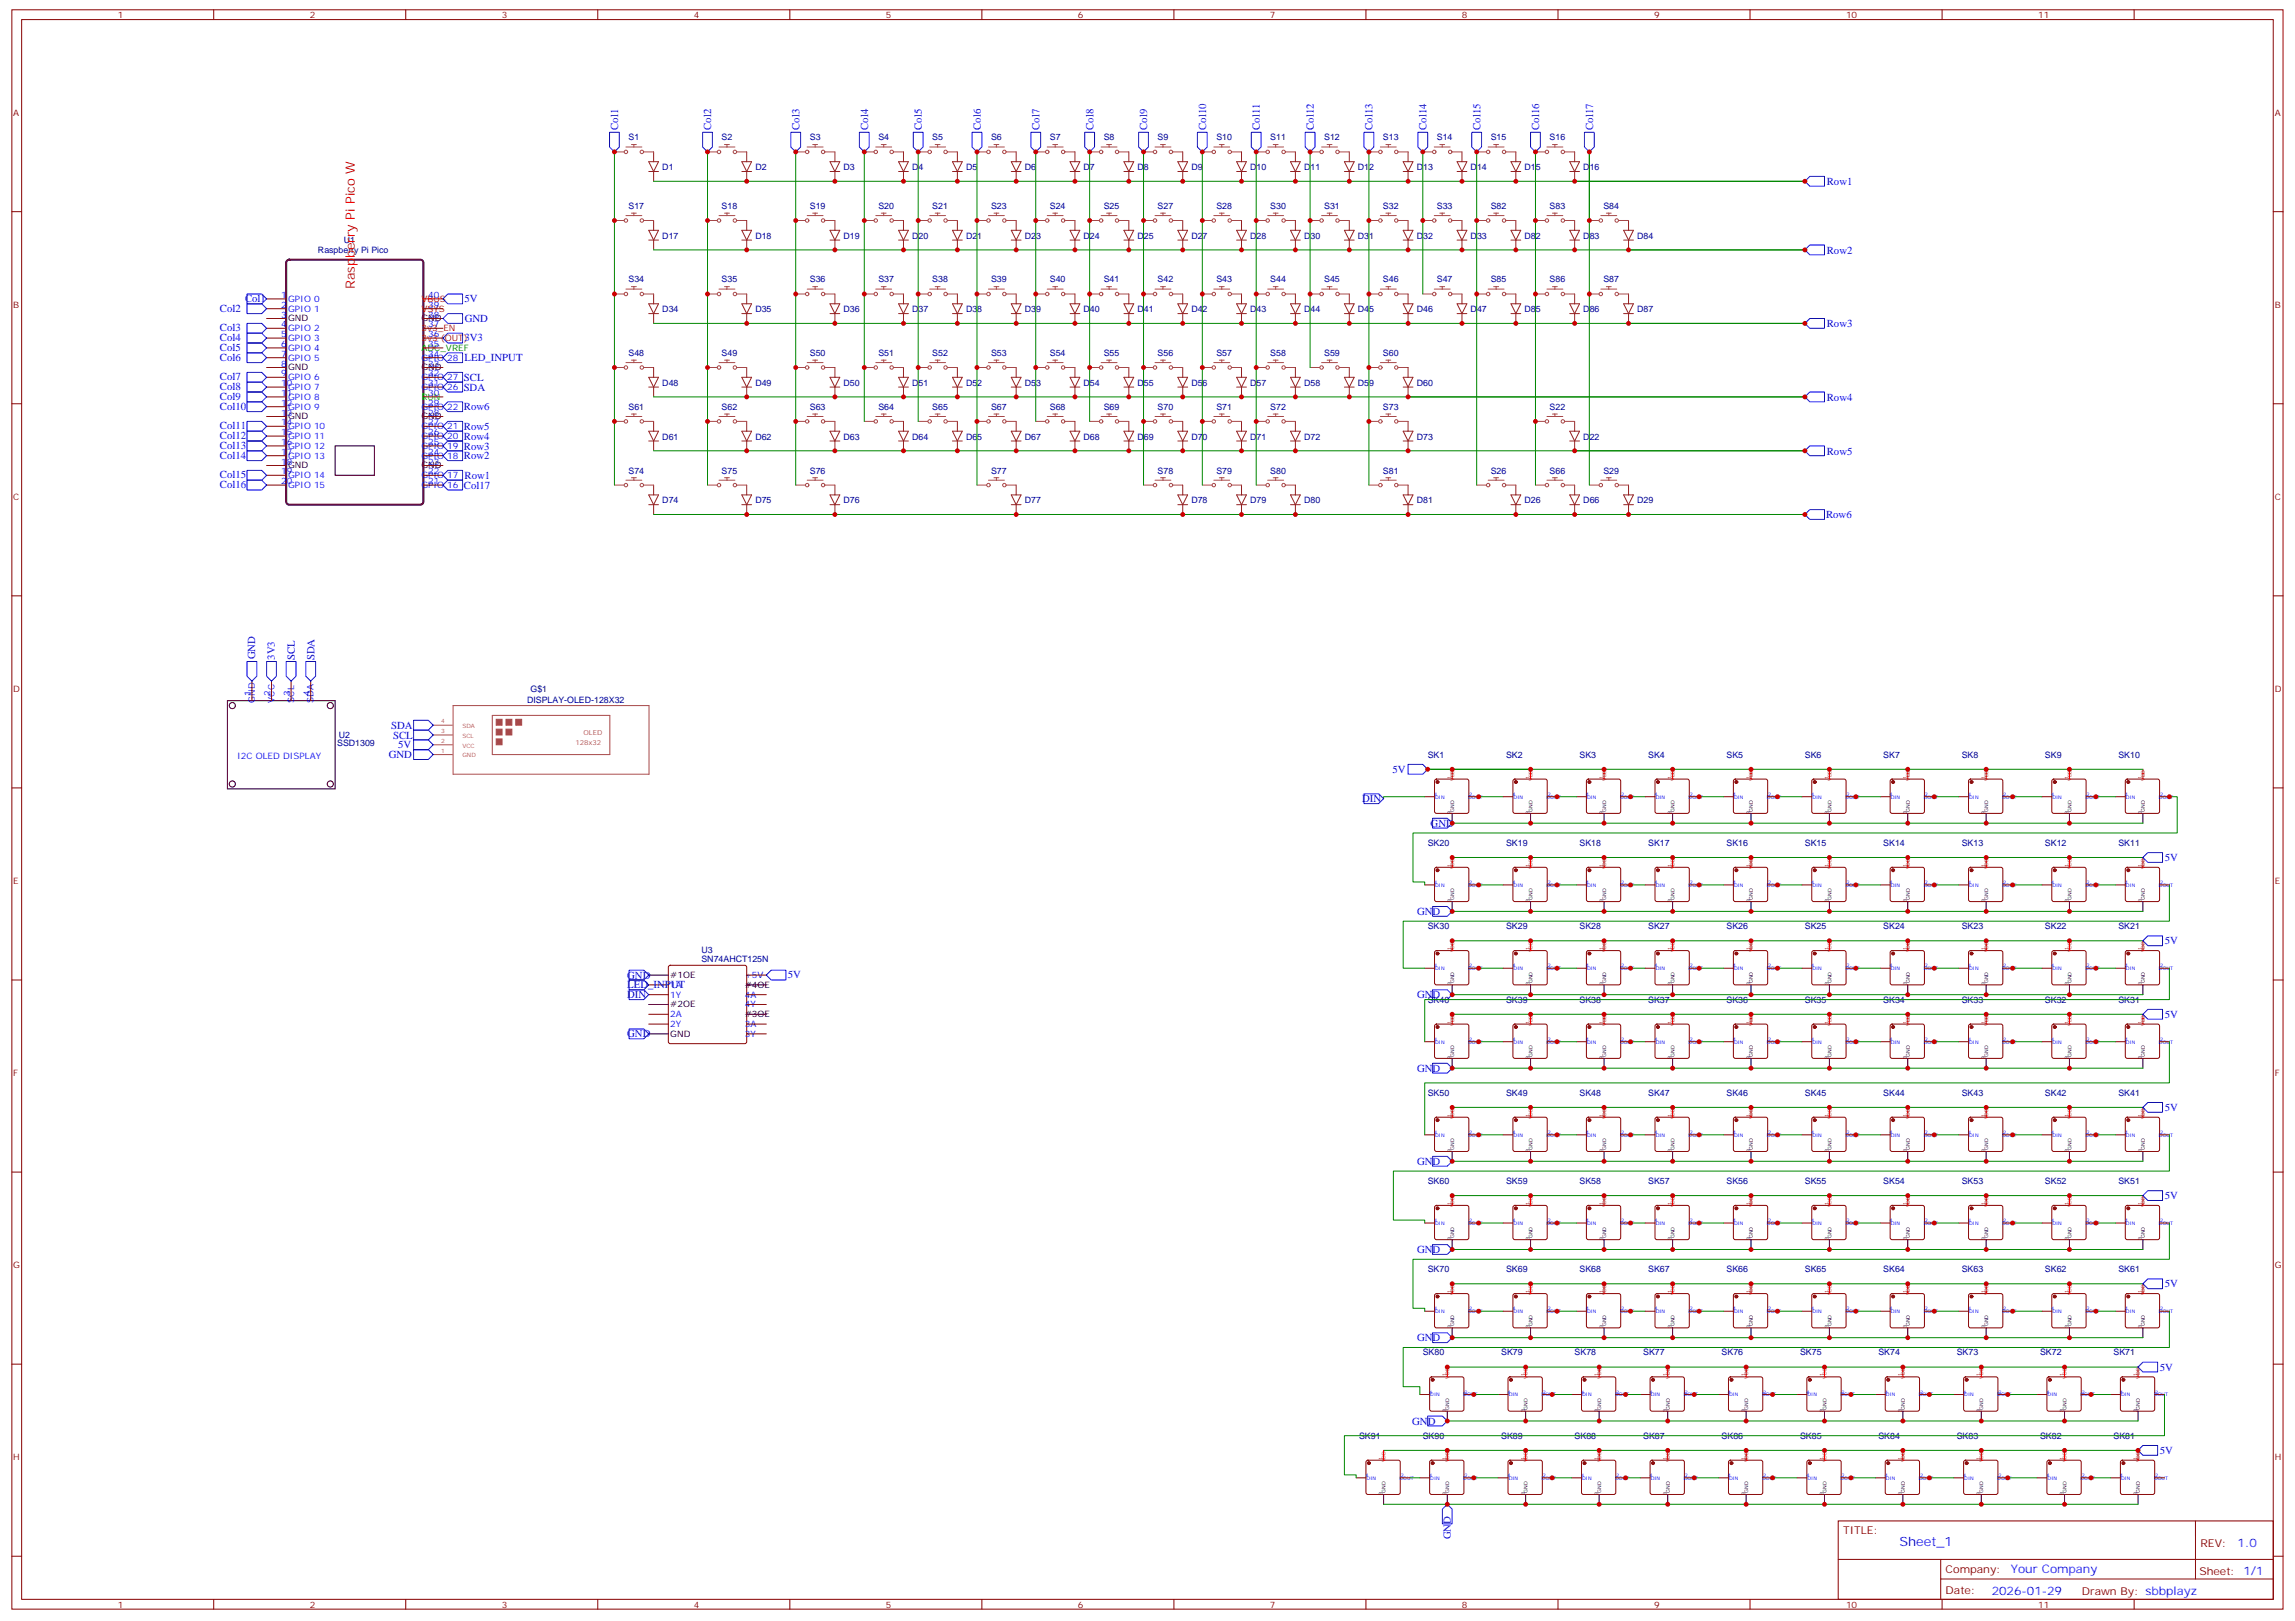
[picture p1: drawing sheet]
<svg xmlns="http://www.w3.org/2000/svg" width="826mm" height="584mm" viewBox="0 0 826 584" stroke-linecap="round" stroke-linejoin="round" font-family="sans-serif">
<defs><g id="words">
<text font-size="4.6" fill="#f00" x="127.7" y="104.1" transform="rotate(-90 127.7 104.1)">Raspberry Pi Pico W</text>
<text font-size="4.6" fill="#00f" x="683.9" y="556.5">Sheet_1</text>
<g font-size="4.2" fill="#00f">
<text x="805.6" y="556.8">1.0</text>
<text x="724" y="566.3">Your Company</text>
<text x="717.1" y="574.1">2026-01-29</text>
</g>
<g font-size="3.9" fill="#00f">
<text x="222.6" y="46.8" transform="rotate(-90 222.6 46.8)">Col1</text>
<text x="256.1" y="46.8" transform="rotate(-90 256.1 46.8)">Col2</text>
<text x="287.8" y="46.8" transform="rotate(-90 287.8 46.8)">Col3</text>
<text x="312.5" y="46.8" transform="rotate(-90 312.5 46.8)">Col4</text>
<text x="331.9" y="46.8" transform="rotate(-90 331.9 46.8)">Col5</text>
<text x="353.1" y="46.8" transform="rotate(-90 353.1 46.8)">Col6</text>
<text x="374.3" y="46.8" transform="rotate(-90 374.3 46.8)">Col7</text>
<text x="393.7" y="46.8" transform="rotate(-90 393.7 46.8)">Col8</text>
<text x="413.1" y="46.8" transform="rotate(-90 413.1 46.8)">Col9</text>
<text x="434.3" y="46.8" transform="rotate(-90 434.3 46.8)">Col10</text>
<text x="453.7" y="46.8" transform="rotate(-90 453.7 46.8)">Col11</text>
<text x="473.1" y="46.8" transform="rotate(-90 473.1 46.8)">Col12</text>
<text x="494.2" y="46.8" transform="rotate(-90 494.2 46.8)">Col13</text>
<text x="513.6" y="46.8" transform="rotate(-90 513.6 46.8)">Col14</text>
<text x="533" y="46.8" transform="rotate(-90 533 46.8)">Col15</text>
<text x="554.2" y="46.8" transform="rotate(-90 554.2 46.8)">Col16</text>
<text x="573.6" y="46.8" transform="rotate(-90 573.6 46.8)">Col17</text>
<text x="657.7" y="66.6">Row1</text>
<text x="657.7" y="91.3">Row2</text>
<text x="79.2" y="112.3">Col2</text>
<text x="88.2" y="108.8">Col1</text>
<text x="167.2" y="108.8">5V</text>
<text x="79.2" y="119.3">Col3</text>
<text x="167.3" y="115.9">GND</text>
<text x="657.7" y="117.8">Row3</text>
<text x="79.2" y="122.9">Col4</text>
<text x="167.2" y="122.9">3V3</text>
<text x="79.2" y="126.4">Col5</text>
<text x="79.2" y="129.9">Col6</text>
<text x="167.3" y="130">LED_INPUT</text>
<text x="79.2" y="137">Col7</text>
<text x="167" y="137.1">SCL</text>
<text x="79.2" y="140.5">Col8</text>
<text x="166.9" y="140.7">SDA</text>
<text x="79.2" y="144">Col9</text>
<text x="79.2" y="147.5">Col10</text>
<text x="167.1" y="147.8">Row6</text>
<text x="657.7" y="144.2">Row4</text>
<text x="79.2" y="154.6">Col11</text>
<text x="167.1" y="154.8">Row5</text>
<text x="79.2" y="158.1">Col12</text>
<text x="79.2" y="161.7">Col13</text>
<text x="167.1" y="161.9">Row3</text>
<text x="167.1" y="158.3">Row4</text>
<text x="79.2" y="165.2">Col14</text>
<text x="167.1" y="165.4">Row2</text>
<text x="657.7" y="163.6">Row5</text>
<text x="79.2" y="172.2">Col15</text>
<text x="167.3" y="172.3">Row1</text>
<text x="79.2" y="175.8">Col16</text>
<text x="167.1" y="176">Col17</text>
<text x="657.5" y="186.5">Row6</text>
<text x="91.9" y="237.3" transform="rotate(-90 91.9 237.3)">GND</text>
<text x="99" y="237.5" transform="rotate(-90 99 237.5)">3V3</text>
<text x="106.1" y="237.6" transform="rotate(-90 106.1 237.6)">SCL</text>
<text x="113.2" y="237.7" transform="rotate(-90 113.2 237.7)">SDA</text>
<text x="140.8" y="262.4">SDA</text>
<text x="141.5" y="265.9">SCL</text>
<text x="143.3" y="269.4">5V</text>
<text x="139.9" y="273">GND</text>
<text x="501.4" y="278.2">5V</text>
<text x="490.4" y="288.8">DIN</text>
<text x="515.1" y="297.6">GND</text>
<text x="779.4" y="310">5V</text>
<text x="510.2" y="329.4">GND</text>
<text x="779.4" y="340">5V</text>
<text x="225.8" y="352.3">GND</text>
<text x="283.7" y="352.2">5V</text>
<text x="225.8" y="355.8">LED_INPUT</text>
<text x="225.8" y="359.3">DIN</text>
<text x="510.2" y="359.4">GND</text>
<text x="779.4" y="366.4">5V</text>
<text x="225.8" y="373.4">GND</text>
<text x="510.2" y="385.8">GND</text>
<text x="779.4" y="399.9">5V</text>
<text x="510.2" y="419.4">GND</text>
<text x="779.4" y="431.7">5V</text>
<text x="510.2" y="451.1">GND</text>
<text x="779.4" y="463.4">5V</text>
<text x="510.2" y="482.9">GND</text>
<text x="777.7" y="493.4">5V</text>
<text x="508.5" y="512.8">GND</text>
<text x="777.7" y="523.4">5V</text>
<text x="522.4" y="554.2" transform="rotate(-90 522.4 554.2)">GND</text>
</g>
<g font-size="3.9" fill="#800">
<text x="663.6" y="552.1">TITLE:</text>
<text x="792.2" y="556.8">REV:</text>
<text x="700.5" y="566.3">Company:</text>
<text x="791.9" y="566.9">Sheet: 1/1</text>
<text x="700.5" y="574">Date:</text>
<text x="749.6" y="574.1">Drawn By: sbbplayz</text>
</g>
<g font-size="3.2" fill="#800">
<text x="42.4" y="6.5">1</text>
<text x="111.5" y="6.5">2</text>
<text x="180.7" y="6.5">3</text>
<text x="249.8" y="6.5">4</text>
<text x="318.9" y="6.5">5</text>
<text x="388.1" y="6.5">6</text>
<text x="457.2" y="6.5">7</text>
<text x="526.4" y="6.5">8</text>
<text x="595.5" y="6.5">9</text>
<text x="664.7" y="6.5">10</text>
<text x="733.8" y="6.5">11</text>
<text x="4.8" y="41.6">A</text>
<text x="819" y="41.6">A</text>
<text x="4.8" y="110.8">B</text>
<text x="819" y="110.8">B</text>
<text x="4.8" y="179.9">C</text>
<text x="819" y="179.9">C</text>
<text x="4.8" y="249.1">D</text>
<text x="819" y="249.1">D</text>
<text x="4.8" y="318.2">E</text>
<text x="819" y="318.2">E</text>
<text x="4.8" y="387.3">F</text>
<text x="819" y="387.3">F</text>
<text x="4.8" y="456.5">G</text>
<text x="819" y="456.5">G</text>
<text x="4.8" y="525.6">H</text>
<text x="819" y="525.6">H</text>
<text x="42.4" y="578.7">1</text>
<text x="111.5" y="578.7">2</text>
<text x="180.7" y="578.7">3</text>
<text x="249.8" y="578.7">4</text>
<text x="318.9" y="578.7">5</text>
<text x="388.1" y="578.7">6</text>
<text x="457.2" y="578.7">7</text>
<text x="526.4" y="578.7">8</text>
<text x="595.5" y="578.7">9</text>
<text x="664.7" y="578.7">10</text>
<text x="733.8" y="578.7">11</text>
</g>
<g font-size="3.2" fill="#000080">
<text x="226.3" y="50.5">S1</text>
<text x="259.8" y="50.5">S2</text>
<text x="291.6" y="50.5">S3</text>
<text x="316.3" y="50.5">S4</text>
<text x="335.7" y="50.5">S5</text>
<text x="356.8" y="50.5">S6</text>
<text x="378" y="50.5">S7</text>
<text x="397.4" y="50.5">S8</text>
<text x="416.8" y="50.5">S9</text>
<text x="438" y="50.5">S10</text>
<text x="457.4" y="50.5">S11</text>
<text x="476.8" y="50.5">S12</text>
<text x="497.9" y="50.5">S13</text>
<text x="517.3" y="50.5">S14</text>
<text x="536.7" y="50.5">S15</text>
<text x="557.9" y="50.5">S16</text>
<text x="238.5" y="61.3">D1</text>
<text x="272" y="61.3">D2</text>
<text x="303.7" y="61.3">D3</text>
<text x="328.4" y="61.3">D4</text>
<text x="347.8" y="61.3">D5</text>
<text x="369" y="61.3">D6</text>
<text x="390.2" y="61.3">D7</text>
<text x="409.6" y="61.3">D8</text>
<text x="429" y="61.3">D9</text>
<text x="450.1" y="61.3">D10</text>
<text x="469.5" y="61.3">D11</text>
<text x="488.9" y="61.3">D12</text>
<text x="510.1" y="61.3">D13</text>
<text x="529.5" y="61.3">D14</text>
<text x="548.9" y="61.3">D15</text>
<text x="570.1" y="61.3">D16</text>
<text x="226.3" y="75.2">S17</text>
<text x="259.8" y="75.2">S18</text>
<text x="291.6" y="75.2">S19</text>
<text x="316.3" y="75.2">S20</text>
<text x="335.7" y="75.2">S21</text>
<text x="356.8" y="75.2">S23</text>
<text x="378" y="75.2">S24</text>
<text x="397.4" y="75.2">S25</text>
<text x="416.8" y="75.2">S27</text>
<text x="438" y="75.2">S28</text>
<text x="457.4" y="75.2">S30</text>
<text x="476.8" y="75.2">S31</text>
<text x="497.9" y="75.2">S32</text>
<text x="517.3" y="75.2">S33</text>
<text x="536.7" y="75.2">S82</text>
<text x="557.9" y="75.2">S83</text>
<text x="577.3" y="75.2">S84</text>
<text x="123.8" y="87.6">U1</text>
<text x="238.5" y="86">D17</text>
<text x="272" y="86">D18</text>
<text x="303.7" y="86">D19</text>
<text x="328.4" y="86">D20</text>
<text x="347.8" y="86">D21</text>
<text x="369" y="86">D23</text>
<text x="390.2" y="86">D24</text>
<text x="409.6" y="86">D25</text>
<text x="429" y="86">D27</text>
<text x="450.1" y="86">D28</text>
<text x="469.5" y="86">D30</text>
<text x="488.9" y="86">D31</text>
<text x="510.1" y="86">D32</text>
<text x="529.5" y="86">D33</text>
<text x="548.9" y="86">D82</text>
<text x="570.1" y="86">D83</text>
<text x="589.5" y="86">D84</text>
<text x="114.5" y="91.1">Raspberry Pi Pico</text>
<text x="226.3" y="101.7">S34</text>
<text x="259.8" y="101.7">S35</text>
<text x="291.6" y="101.7">S36</text>
<text x="316.3" y="101.7">S37</text>
<text x="335.7" y="101.7">S38</text>
<text x="356.8" y="101.7">S39</text>
<text x="378" y="101.7">S40</text>
<text x="397.4" y="101.7">S41</text>
<text x="416.8" y="101.7">S42</text>
<text x="438" y="101.7">S43</text>
<text x="457.4" y="101.7">S44</text>
<text x="476.8" y="101.7">S45</text>
<text x="497.9" y="101.7">S46</text>
<text x="517.3" y="101.7">S47</text>
<text x="536.7" y="101.7">S85</text>
<text x="557.9" y="101.7">S86</text>
<text x="577.3" y="101.7">S87</text>
<text x="238.5" y="112.4">D34</text>
<text x="272" y="112.4">D35</text>
<text x="303.7" y="112.4">D36</text>
<text x="328.4" y="112.4">D37</text>
<text x="347.8" y="112.4">D38</text>
<text x="369" y="112.4">D39</text>
<text x="390.2" y="112.4">D40</text>
<text x="409.6" y="112.4">D41</text>
<text x="429" y="112.4">D42</text>
<text x="450.1" y="112.4">D43</text>
<text x="469.5" y="112.4">D44</text>
<text x="488.9" y="112.4">D45</text>
<text x="510.1" y="112.4">D46</text>
<text x="529.5" y="112.4">D47</text>
<text x="548.9" y="112.4">D85</text>
<text x="570.1" y="112.4">D86</text>
<text x="589.5" y="112.4">D87</text>
<text x="226.3" y="128.1">S48</text>
<text x="259.8" y="128.1">S49</text>
<text x="291.6" y="128.1">S50</text>
<text x="316.3" y="128.1">S51</text>
<text x="335.7" y="128.1">S52</text>
<text x="356.8" y="128.1">S53</text>
<text x="378" y="128.1">S54</text>
<text x="397.4" y="128.1">S55</text>
<text x="416.8" y="128.1">S56</text>
<text x="438" y="128.1">S57</text>
<text x="457.4" y="128.1">S58</text>
<text x="476.8" y="128.1">S59</text>
<text x="497.9" y="128.1">S60</text>
<text x="238.5" y="138.9">D48</text>
<text x="272" y="138.9">D49</text>
<text x="303.7" y="138.9">D50</text>
<text x="328.4" y="138.9">D51</text>
<text x="347.8" y="138.9">D52</text>
<text x="369" y="138.9">D53</text>
<text x="390.2" y="138.9">D54</text>
<text x="409.6" y="138.9">D55</text>
<text x="429" y="138.9">D56</text>
<text x="450.1" y="138.9">D57</text>
<text x="469.5" y="138.9">D58</text>
<text x="488.9" y="138.9">D59</text>
<text x="510.1" y="138.9">D60</text>
<text x="226.3" y="147.5">S61</text>
<text x="259.8" y="147.5">S62</text>
<text x="291.6" y="147.5">S63</text>
<text x="316.3" y="147.5">S64</text>
<text x="335.7" y="147.5">S65</text>
<text x="356.8" y="147.5">S67</text>
<text x="378" y="147.5">S68</text>
<text x="397.4" y="147.5">S69</text>
<text x="416.8" y="147.5">S70</text>
<text x="438" y="147.5">S71</text>
<text x="457.4" y="147.5">S72</text>
<text x="497.9" y="147.5">S73</text>
<text x="557.9" y="147.5">S22</text>
<text x="238.5" y="158.3">D61</text>
<text x="272" y="158.3">D62</text>
<text x="303.7" y="158.3">D63</text>
<text x="328.4" y="158.3">D64</text>
<text x="347.8" y="158.3">D65</text>
<text x="369" y="158.3">D67</text>
<text x="390.2" y="158.3">D68</text>
<text x="409.6" y="158.3">D69</text>
<text x="429" y="158.3">D70</text>
<text x="450.1" y="158.3">D71</text>
<text x="469.5" y="158.3">D72</text>
<text x="510.1" y="158.3">D73</text>
<text x="570.1" y="158.3">D22</text>
<text x="226.3" y="170.5">S74</text>
<text x="259.8" y="170.5">S75</text>
<text x="291.6" y="170.5">S76</text>
<text x="356.8" y="170.5">S77</text>
<text x="416.8" y="170.5">S78</text>
<text x="438" y="170.5">S79</text>
<text x="457.4" y="170.5">S80</text>
<text x="497.9" y="170.5">S81</text>
<text x="536.7" y="170.5">S26</text>
<text x="557.9" y="170.5">S66</text>
<text x="577.3" y="170.5">S29</text>
<text x="238.5" y="181.2">D74</text>
<text x="272" y="181.2">D75</text>
<text x="303.7" y="181.2">D76</text>
<text x="369" y="181.2">D77</text>
<text x="429" y="181.2">D78</text>
<text x="450.1" y="181.2">D79</text>
<text x="469.5" y="181.2">D80</text>
<text x="510.1" y="181.2">D81</text>
<text x="548.9" y="181.2">D26</text>
<text x="570.1" y="181.2">D66</text>
<text x="589.5" y="181.2">D29</text>
<text x="191" y="249.2">G$1</text>
<text x="189.8" y="252.9">DISPLAY-OLED-128X32</text>
<text x="121.4" y="268.7">SSD1309</text>
<text x="122" y="265.5">U2</text>
<text x="514" y="272.7">SK1</text>
<text x="542.3" y="272.7">SK2</text>
<text x="568.7" y="272.7">SK3</text>
<text x="593.4" y="272.7">SK4</text>
<text x="621.6" y="272.7">SK5</text>
<text x="649.9" y="272.7">SK6</text>
<text x="678.1" y="272.7">SK7</text>
<text x="706.3" y="272.7">SK8</text>
<text x="736.3" y="272.7">SK9</text>
<text x="762.7" y="272.7">SK10</text>
<text x="514" y="304.4">SK20</text>
<text x="542.3" y="304.4">SK19</text>
<text x="568.7" y="304.4">SK18</text>
<text x="593.4" y="304.4">SK17</text>
<text x="621.6" y="304.4">SK16</text>
<text x="649.9" y="304.4">SK15</text>
<text x="678.1" y="304.4">SK14</text>
<text x="706.3" y="304.4">SK13</text>
<text x="736.3" y="304.4">SK12</text>
<text x="762.7" y="304.4">SK11</text>
<text x="514" y="334.4">SK30</text>
<text x="542.3" y="334.4">SK29</text>
<text x="568.7" y="334.4">SK28</text>
<text x="593.4" y="334.4">SK27</text>
<text x="621.6" y="334.4">SK26</text>
<text x="649.9" y="334.4">SK25</text>
<text x="678.1" y="334.4">SK24</text>
<text x="706.3" y="334.4">SK23</text>
<text x="736.3" y="334.4">SK22</text>
<text x="762.7" y="334.4">SK21</text>
<text x="252.5" y="346.4">SN74AHCT125N</text>
<text x="252.5" y="343.2">U3</text>
<text x="514" y="360.9">SK40</text>
<text x="542.3" y="360.9">SK39</text>
<text x="568.7" y="360.9">SK38</text>
<text x="593.4" y="360.9">SK37</text>
<text x="621.6" y="360.9">SK36</text>
<text x="649.9" y="360.9">SK35</text>
<text x="678.1" y="360.9">SK34</text>
<text x="706.3" y="360.9">SK33</text>
<text x="736.3" y="360.9">SK32</text>
<text x="762.7" y="360.9">SK31</text>
<text x="514" y="394.4">SK50</text>
<text x="542.3" y="394.4">SK49</text>
<text x="568.7" y="394.4">SK48</text>
<text x="593.4" y="394.4">SK47</text>
<text x="621.6" y="394.4">SK46</text>
<text x="649.9" y="394.4">SK45</text>
<text x="678.1" y="394.4">SK44</text>
<text x="706.3" y="394.4">SK43</text>
<text x="736.3" y="394.4">SK42</text>
<text x="762.7" y="394.4">SK41</text>
<text x="514" y="426.2">SK60</text>
<text x="542.3" y="426.2">SK59</text>
<text x="568.7" y="426.2">SK58</text>
<text x="593.4" y="426.2">SK57</text>
<text x="621.6" y="426.2">SK56</text>
<text x="649.9" y="426.2">SK55</text>
<text x="678.1" y="426.2">SK54</text>
<text x="706.3" y="426.2">SK53</text>
<text x="736.3" y="426.2">SK52</text>
<text x="762.7" y="426.2">SK51</text>
<text x="514" y="457.9">SK70</text>
<text x="542.3" y="457.9">SK69</text>
<text x="568.7" y="457.9">SK68</text>
<text x="593.4" y="457.9">SK67</text>
<text x="621.6" y="457.9">SK66</text>
<text x="649.9" y="457.9">SK65</text>
<text x="678.1" y="457.9">SK64</text>
<text x="706.3" y="457.9">SK63</text>
<text x="736.3" y="457.9">SK62</text>
<text x="762.7" y="457.9">SK61</text>
<text x="512.3" y="487.9">SK80</text>
<text x="540.5" y="487.9">SK79</text>
<text x="566.9" y="487.9">SK78</text>
<text x="591.6" y="487.9">SK77</text>
<text x="619.9" y="487.9">SK76</text>
<text x="648.1" y="487.9">SK75</text>
<text x="676.3" y="487.9">SK74</text>
<text x="704.5" y="487.9">SK73</text>
<text x="734.5" y="487.9">SK72</text>
<text x="761" y="487.9">SK71</text>
<text x="489.3" y="517.9">SK91</text>
<text x="512.3" y="517.9">SK90</text>
<text x="540.5" y="517.9">SK89</text>
<text x="566.9" y="517.9">SK88</text>
<text x="591.6" y="517.9">SK87</text>
<text x="619.9" y="517.9">SK86</text>
<text x="648.1" y="517.9">SK85</text>
<text x="676.3" y="517.9">SK84</text>
<text x="704.5" y="517.9">SK83</text>
<text x="734.5" y="517.9">SK82</text>
<text x="761" y="517.9">SK81</text>
</g>
<g font-size="3.2" fill="#00f">
<text x="101.3" y="107.2">1</text>
<text x="154.2" y="107.2">40</text>
<text x="101.3" y="110.8">2</text>
<text x="103.8" y="108.7">GPIO 0</text>
<text x="103.8" y="112.2">GPIO 1</text>
<text x="154.2" y="110.8">39</text>
<text x="101.3" y="114.3">3</text>
<text x="101.3" y="117.8">4</text>
<text x="103.8" y="119.2">GPIO 2</text>
<text x="154.2" y="117.8">37</text>
<text x="154.2" y="114.3">38</text>
<text x="101.3" y="121.4">5</text>
<text x="101.3" y="124.9">6</text>
<text x="103.8" y="122.8">GPIO 3</text>
<text x="154.2" y="124.9">35</text>
<text x="154.2" y="121.4">36</text>
<text x="101.3" y="128.4">7</text>
<text x="101.3" y="131.9">8</text>
<text x="103.8" y="126.3">GPIO 4</text>
<text x="103.8" y="129.8">GPIO 5</text>
<text x="151.7" y="129.8">GPIO 28</text>
<text x="154.2" y="131.9">33</text>
<text x="154.2" y="128.4">34</text>
<text x="101.3" y="135.5">9</text>
<text x="103.8" y="136.9">GPIO 6</text>
<text x="151.7" y="136.9">GPIO 27</text>
<text x="154.2" y="135.5">32</text>
<text x="101.3" y="139">10</text>
<text x="101.3" y="142.5">11</text>
<text x="103.8" y="140.4">GPIO 7</text>
<text x="103.8" y="143.9">GPIO 8</text>
<text x="151.7" y="140.4">GPIO 26</text>
<text x="154.2" y="142.5">30</text>
<text x="154.2" y="139">31</text>
<text x="101.3" y="146.1">12</text>
<text x="101.3" y="149.6">13</text>
<text x="103.8" y="147.5">GPIO 9</text>
<text x="151.7" y="147.5">GPIO 22</text>
<text x="154.2" y="149.6">28</text>
<text x="154.2" y="146.1">29</text>
<text x="101.3" y="153.1">14</text>
<text x="103.8" y="154.5">GPIO 10</text>
<text x="151.7" y="154.5">GPIO 21</text>
<text x="154.2" y="153.1">27</text>
<text x="101.3" y="156.6">15</text>
<text x="101.3" y="160.2">16</text>
<text x="103.8" y="158">GPIO 11</text>
<text x="103.8" y="161.6">GPIO 12</text>
<text x="151.7" y="161.6">GPIO 19</text>
<text x="151.7" y="158">GPIO 20</text>
<text x="154.2" y="160.2">25</text>
<text x="154.2" y="156.6">26</text>
<text x="101.3" y="163.7">17</text>
<text x="101.3" y="167.2">18</text>
<text x="103.8" y="165.1">GPIO 13</text>
<text x="151.7" y="165.1">GPIO 18</text>
<text x="154.2" y="167.2">23</text>
<text x="154.2" y="163.7">24</text>
<text x="101.3" y="170.7">19</text>
<text x="103.8" y="172.2">GPIO 14</text>
<text x="151.7" y="172.2">GPIO 17</text>
<text x="154.2" y="170.7">22</text>
<text x="101.3" y="174.3">20</text>
<text x="103.8" y="175.7">GPIO 15</text>
<text x="151.7" y="175.7">GPIO 16</text>
<text x="154.2" y="174.3">21</text>
<text x="90.3" y="250.5" transform="rotate(-90 90.3 250.5)">1</text>
<text x="97.4" y="250.5" transform="rotate(-90 97.4 250.5)">2</text>
<text x="104.5" y="250.5" transform="rotate(-90 104.5 250.5)">3</text>
<text x="111.5" y="250.5" transform="rotate(-90 111.5 250.5)">4</text>
<text x="91.8" y="252.9" transform="rotate(-90 91.8 252.9)">GND</text>
<text x="98.8" y="252.9" transform="rotate(-90 98.8 252.9)">VCC</text>
<text x="105.9" y="252.9" transform="rotate(-90 105.9 252.9)">SCL</text>
<text x="112.9" y="252.9" transform="rotate(-90 112.9 252.9)">SDA</text>
<text x="85.4" y="273.4">I2C OLED DISPLAY</text>
<text x="268.1" y="352.1">+5V</text>
<text x="241.3" y="355.6">1A</text>
<text x="241.3" y="359.1">1Y</text>
<text x="268.1" y="359.1">4A</text>
<text x="268.1" y="362.7">4Y</text>
<text x="241.3" y="366.2">2A</text>
<text x="241.3" y="369.7">2Y</text>
<text x="268.1" y="369.7">3A</text>
<text x="268.1" y="373.2">3Y</text>
</g>
<g font-size="3.2" fill="#f00">
<text x="151.7" y="112.2">VSYS</text>
<text x="151.7" y="108.7">VBUS</text>
<text x="151.7" y="119.2">3v3_EN</text>
<text x="151.7" y="122.8">3v3 (OUT)</text>
</g>
<g font-size="3.2">
<text x="103.8" y="115.7">GND</text>
<text x="151.7" y="115.7">GND</text>
<text x="103.8" y="133.3">GND</text>
<text x="151.7" y="133.3">GND</text>
<text x="103.8" y="151">GND</text>
<text x="151.7" y="151">GND</text>
<text x="103.8" y="168.6">GND</text>
<text x="151.7" y="168.6">GND</text>
<text x="241.3" y="352.1">#1OE</text>
<text x="268.1" y="355.6">#4OE</text>
<text x="241.3" y="362.7">#2OE</text>
<text x="268.1" y="366.2">#3OE</text>
<text x="241.3" y="373.2">GND</text>
</g>
<text font-size="3.2" fill="#060" x="151.7" y="126.3">ADC_VREF</text>
<text font-size="3.2" fill="#0f0" x="151.7" y="143.9">RUN</text>
<g font-size="2.5" fill="#a54b4b">
<text x="207.2" y="268.1">128x32</text>
<text x="210.1" y="264.6">OLED</text>
</g>
<g font-size="2.1" fill="#a54b4b">
<text x="158.9" y="260.4">4</text>
<text x="158.9" y="263.9">3</text>
<text x="166.5" y="262.1">SDA</text>
<text x="158.9" y="267.4">2</text>
<text x="166.5" y="269.2">VCC</text>
<text x="166.5" y="265.6">SCL</text>
<text x="158.9" y="270.9">1</text>
<text x="166.5" y="272.7">GND</text>
</g>
<g font-size="1.8" fill="#f00">
<text x="522.5" y="280.3" transform="rotate(-90 522.5 280.3)">1</text>
<text x="523.6" y="281.1" transform="rotate(-90 523.6 281.1)">VDD</text>
<text x="550.7" y="280.3" transform="rotate(-90 550.7 280.3)">1</text>
<text x="551.8" y="281.1" transform="rotate(-90 551.8 281.1)">VDD</text>
<text x="577.2" y="280.3" transform="rotate(-90 577.2 280.3)">1</text>
<text x="578.2" y="281.1" transform="rotate(-90 578.2 281.1)">VDD</text>
<text x="601.9" y="280.3" transform="rotate(-90 601.9 280.3)">1</text>
<text x="602.9" y="281.1" transform="rotate(-90 602.9 281.1)">VDD</text>
<text x="630.1" y="280.3" transform="rotate(-90 630.1 280.3)">1</text>
<text x="631.2" y="281.1" transform="rotate(-90 631.2 281.1)">VDD</text>
<text x="658.3" y="280.3" transform="rotate(-90 658.3 280.3)">1</text>
<text x="659.4" y="281.1" transform="rotate(-90 659.4 281.1)">VDD</text>
<text x="686.5" y="280.3" transform="rotate(-90 686.5 280.3)">1</text>
<text x="687.6" y="281.1" transform="rotate(-90 687.6 281.1)">VDD</text>
<text x="714.8" y="280.3" transform="rotate(-90 714.8 280.3)">1</text>
<text x="715.8" y="281.1" transform="rotate(-90 715.8 281.1)">VDD</text>
<text x="744.7" y="280.3" transform="rotate(-90 744.7 280.3)">1</text>
<text x="745.8" y="281.1" transform="rotate(-90 745.8 281.1)">VDD</text>
<text x="771.2" y="280.3" transform="rotate(-90 771.2 280.3)">1</text>
<text x="772.3" y="281.1" transform="rotate(-90 772.3 281.1)">VDD</text>
<text x="522.5" y="312" transform="rotate(-90 522.5 312)">1</text>
<text x="523.6" y="312.8" transform="rotate(-90 523.6 312.8)">VDD</text>
<text x="550.7" y="312" transform="rotate(-90 550.7 312)">1</text>
<text x="551.8" y="312.8" transform="rotate(-90 551.8 312.8)">VDD</text>
<text x="577.2" y="312" transform="rotate(-90 577.2 312)">1</text>
<text x="578.2" y="312.8" transform="rotate(-90 578.2 312.8)">VDD</text>
<text x="601.9" y="312" transform="rotate(-90 601.9 312)">1</text>
<text x="602.9" y="312.8" transform="rotate(-90 602.9 312.8)">VDD</text>
<text x="630.1" y="312" transform="rotate(-90 630.1 312)">1</text>
<text x="631.2" y="312.8" transform="rotate(-90 631.2 312.8)">VDD</text>
<text x="658.3" y="312" transform="rotate(-90 658.3 312)">1</text>
<text x="659.4" y="312.8" transform="rotate(-90 659.4 312.8)">VDD</text>
<text x="686.5" y="312" transform="rotate(-90 686.5 312)">1</text>
<text x="687.6" y="312.8" transform="rotate(-90 687.6 312.8)">VDD</text>
<text x="714.8" y="312" transform="rotate(-90 714.8 312)">1</text>
<text x="715.8" y="312.8" transform="rotate(-90 715.8 312.8)">VDD</text>
<text x="744.7" y="312" transform="rotate(-90 744.7 312)">1</text>
<text x="745.8" y="312.8" transform="rotate(-90 745.8 312.8)">VDD</text>
<text x="771.2" y="312" transform="rotate(-90 771.2 312)">1</text>
<text x="772.3" y="312.8" transform="rotate(-90 772.3 312.8)">VDD</text>
<text x="522.5" y="342" transform="rotate(-90 522.5 342)">1</text>
<text x="523.6" y="342.8" transform="rotate(-90 523.6 342.8)">VDD</text>
<text x="550.7" y="342" transform="rotate(-90 550.7 342)">1</text>
<text x="551.8" y="342.8" transform="rotate(-90 551.8 342.8)">VDD</text>
<text x="577.2" y="342" transform="rotate(-90 577.2 342)">1</text>
<text x="578.2" y="342.8" transform="rotate(-90 578.2 342.8)">VDD</text>
<text x="601.9" y="342" transform="rotate(-90 601.9 342)">1</text>
<text x="602.9" y="342.8" transform="rotate(-90 602.9 342.8)">VDD</text>
<text x="630.1" y="342" transform="rotate(-90 630.1 342)">1</text>
<text x="631.2" y="342.8" transform="rotate(-90 631.2 342.8)">VDD</text>
<text x="658.3" y="342" transform="rotate(-90 658.3 342)">1</text>
<text x="659.4" y="342.8" transform="rotate(-90 659.4 342.8)">VDD</text>
<text x="686.5" y="342" transform="rotate(-90 686.5 342)">1</text>
<text x="687.6" y="342.8" transform="rotate(-90 687.6 342.8)">VDD</text>
<text x="714.8" y="342" transform="rotate(-90 714.8 342)">1</text>
<text x="715.8" y="342.8" transform="rotate(-90 715.8 342.8)">VDD</text>
<text x="744.7" y="342" transform="rotate(-90 744.7 342)">1</text>
<text x="745.8" y="342.8" transform="rotate(-90 745.8 342.8)">VDD</text>
<text x="771.2" y="342" transform="rotate(-90 771.2 342)">1</text>
<text x="772.3" y="342.8" transform="rotate(-90 772.3 342.8)">VDD</text>
<text x="522.5" y="368.5" transform="rotate(-90 522.5 368.5)">1</text>
<text x="523.6" y="369.3" transform="rotate(-90 523.6 369.3)">VDD</text>
<text x="550.7" y="368.5" transform="rotate(-90 550.7 368.5)">1</text>
<text x="551.8" y="369.3" transform="rotate(-90 551.8 369.3)">VDD</text>
<text x="577.2" y="368.5" transform="rotate(-90 577.2 368.5)">1</text>
<text x="578.2" y="369.3" transform="rotate(-90 578.2 369.3)">VDD</text>
<text x="601.9" y="368.5" transform="rotate(-90 601.9 368.5)">1</text>
<text x="602.9" y="369.3" transform="rotate(-90 602.9 369.3)">VDD</text>
<text x="630.1" y="368.5" transform="rotate(-90 630.1 368.5)">1</text>
<text x="631.2" y="369.3" transform="rotate(-90 631.2 369.3)">VDD</text>
<text x="658.3" y="368.5" transform="rotate(-90 658.3 368.5)">1</text>
<text x="659.4" y="369.3" transform="rotate(-90 659.4 369.3)">VDD</text>
<text x="686.5" y="368.5" transform="rotate(-90 686.5 368.5)">1</text>
<text x="687.6" y="369.3" transform="rotate(-90 687.6 369.3)">VDD</text>
<text x="714.8" y="368.5" transform="rotate(-90 714.8 368.5)">1</text>
<text x="715.8" y="369.3" transform="rotate(-90 715.8 369.3)">VDD</text>
<text x="744.7" y="368.5" transform="rotate(-90 744.7 368.5)">1</text>
<text x="745.8" y="369.3" transform="rotate(-90 745.8 369.3)">VDD</text>
<text x="771.2" y="368.5" transform="rotate(-90 771.2 368.5)">1</text>
<text x="772.3" y="369.3" transform="rotate(-90 772.3 369.3)">VDD</text>
<text x="522.5" y="402" transform="rotate(-90 522.5 402)">1</text>
<text x="550.7" y="402" transform="rotate(-90 550.7 402)">1</text>
<text x="577.2" y="402" transform="rotate(-90 577.2 402)">1</text>
<text x="601.9" y="402" transform="rotate(-90 601.9 402)">1</text>
<text x="630.1" y="402" transform="rotate(-90 630.1 402)">1</text>
<text x="658.3" y="402" transform="rotate(-90 658.3 402)">1</text>
<text x="686.5" y="402" transform="rotate(-90 686.5 402)">1</text>
<text x="714.8" y="402" transform="rotate(-90 714.8 402)">1</text>
<text x="744.7" y="402" transform="rotate(-90 744.7 402)">1</text>
<text x="771.2" y="402" transform="rotate(-90 771.2 402)">1</text>
<text x="523.6" y="402.8" transform="rotate(-90 523.6 402.8)">VDD</text>
<text x="551.8" y="402.8" transform="rotate(-90 551.8 402.8)">VDD</text>
<text x="578.2" y="402.8" transform="rotate(-90 578.2 402.8)">VDD</text>
<text x="602.9" y="402.8" transform="rotate(-90 602.9 402.8)">VDD</text>
<text x="631.2" y="402.8" transform="rotate(-90 631.2 402.8)">VDD</text>
<text x="659.4" y="402.8" transform="rotate(-90 659.4 402.8)">VDD</text>
<text x="687.6" y="402.8" transform="rotate(-90 687.6 402.8)">VDD</text>
<text x="715.8" y="402.8" transform="rotate(-90 715.8 402.8)">VDD</text>
<text x="745.8" y="402.8" transform="rotate(-90 745.8 402.8)">VDD</text>
<text x="772.3" y="402.8" transform="rotate(-90 772.3 402.8)">VDD</text>
<text x="522.5" y="433.7" transform="rotate(-90 522.5 433.7)">1</text>
<text x="523.6" y="434.5" transform="rotate(-90 523.6 434.5)">VDD</text>
<text x="550.7" y="433.7" transform="rotate(-90 550.7 433.7)">1</text>
<text x="551.8" y="434.5" transform="rotate(-90 551.8 434.5)">VDD</text>
<text x="577.2" y="433.7" transform="rotate(-90 577.2 433.7)">1</text>
<text x="578.2" y="434.5" transform="rotate(-90 578.2 434.5)">VDD</text>
<text x="601.9" y="433.7" transform="rotate(-90 601.9 433.7)">1</text>
<text x="602.9" y="434.5" transform="rotate(-90 602.9 434.5)">VDD</text>
<text x="630.1" y="433.7" transform="rotate(-90 630.1 433.7)">1</text>
<text x="631.2" y="434.5" transform="rotate(-90 631.2 434.5)">VDD</text>
<text x="658.3" y="433.7" transform="rotate(-90 658.3 433.7)">1</text>
<text x="659.4" y="434.5" transform="rotate(-90 659.4 434.5)">VDD</text>
<text x="686.5" y="433.7" transform="rotate(-90 686.5 433.7)">1</text>
<text x="687.6" y="434.5" transform="rotate(-90 687.6 434.5)">VDD</text>
<text x="714.8" y="433.7" transform="rotate(-90 714.8 433.7)">1</text>
<text x="715.8" y="434.5" transform="rotate(-90 715.8 434.5)">VDD</text>
<text x="744.7" y="433.7" transform="rotate(-90 744.7 433.7)">1</text>
<text x="745.8" y="434.5" transform="rotate(-90 745.8 434.5)">VDD</text>
<text x="771.2" y="433.7" transform="rotate(-90 771.2 433.7)">1</text>
<text x="772.3" y="434.5" transform="rotate(-90 772.3 434.5)">VDD</text>
<text x="522.5" y="465.5" transform="rotate(-90 522.5 465.5)">1</text>
<text x="523.6" y="466.3" transform="rotate(-90 523.6 466.3)">VDD</text>
<text x="550.7" y="465.5" transform="rotate(-90 550.7 465.5)">1</text>
<text x="551.8" y="466.3" transform="rotate(-90 551.8 466.3)">VDD</text>
<text x="577.2" y="465.5" transform="rotate(-90 577.2 465.5)">1</text>
<text x="578.2" y="466.3" transform="rotate(-90 578.2 466.3)">VDD</text>
<text x="601.9" y="465.5" transform="rotate(-90 601.9 465.5)">1</text>
<text x="602.9" y="466.3" transform="rotate(-90 602.9 466.3)">VDD</text>
<text x="630.1" y="465.5" transform="rotate(-90 630.1 465.5)">1</text>
<text x="631.2" y="466.3" transform="rotate(-90 631.2 466.3)">VDD</text>
<text x="658.3" y="465.5" transform="rotate(-90 658.3 465.5)">1</text>
<text x="659.4" y="466.3" transform="rotate(-90 659.4 466.3)">VDD</text>
<text x="686.5" y="465.5" transform="rotate(-90 686.5 465.5)">1</text>
<text x="687.6" y="466.3" transform="rotate(-90 687.6 466.3)">VDD</text>
<text x="714.8" y="465.5" transform="rotate(-90 714.8 465.5)">1</text>
<text x="715.8" y="466.3" transform="rotate(-90 715.8 466.3)">VDD</text>
<text x="744.7" y="465.5" transform="rotate(-90 744.7 465.5)">1</text>
<text x="745.8" y="466.3" transform="rotate(-90 745.8 466.3)">VDD</text>
<text x="771.2" y="465.5" transform="rotate(-90 771.2 465.5)">1</text>
<text x="772.3" y="466.3" transform="rotate(-90 772.3 466.3)">VDD</text>
<text x="520.7" y="495.5" transform="rotate(-90 520.7 495.5)">1</text>
<text x="521.8" y="496.3" transform="rotate(-90 521.8 496.3)">VDD</text>
<text x="549" y="495.5" transform="rotate(-90 549 495.5)">1</text>
<text x="550" y="496.3" transform="rotate(-90 550 496.3)">VDD</text>
<text x="575.4" y="495.5" transform="rotate(-90 575.4 495.5)">1</text>
<text x="576.5" y="496.3" transform="rotate(-90 576.5 496.3)">VDD</text>
<text x="600.1" y="495.5" transform="rotate(-90 600.1 495.5)">1</text>
<text x="601.2" y="496.3" transform="rotate(-90 601.2 496.3)">VDD</text>
<text x="628.3" y="495.5" transform="rotate(-90 628.3 495.5)">1</text>
<text x="629.4" y="496.3" transform="rotate(-90 629.4 496.3)">VDD</text>
<text x="656.6" y="495.5" transform="rotate(-90 656.6 495.5)">1</text>
<text x="657.6" y="496.3" transform="rotate(-90 657.6 496.3)">VDD</text>
<text x="684.8" y="495.5" transform="rotate(-90 684.8 495.5)">1</text>
<text x="685.8" y="496.3" transform="rotate(-90 685.8 496.3)">VDD</text>
<text x="713" y="495.5" transform="rotate(-90 713 495.5)">1</text>
<text x="714.1" y="496.3" transform="rotate(-90 714.1 496.3)">VDD</text>
<text x="743" y="495.5" transform="rotate(-90 743 495.5)">1</text>
<text x="744" y="496.3" transform="rotate(-90 744 496.3)">VDD</text>
<text x="769.4" y="495.5" transform="rotate(-90 769.4 495.5)">1</text>
<text x="770.5" y="496.3" transform="rotate(-90 770.5 496.3)">VDD</text>
<text x="497.8" y="525.5" transform="rotate(-90 497.8 525.5)">1</text>
<text x="498.9" y="526.2" transform="rotate(-90 498.9 526.2)">VDD</text>
<text x="520.7" y="525.5" transform="rotate(-90 520.7 525.5)">1</text>
<text x="521.8" y="526.2" transform="rotate(-90 521.8 526.2)">VDD</text>
<text x="549" y="525.5" transform="rotate(-90 549 525.5)">1</text>
<text x="550" y="526.2" transform="rotate(-90 550 526.2)">VDD</text>
<text x="575.4" y="525.5" transform="rotate(-90 575.4 525.5)">1</text>
<text x="576.5" y="526.2" transform="rotate(-90 576.5 526.2)">VDD</text>
<text x="600.1" y="525.5" transform="rotate(-90 600.1 525.5)">1</text>
<text x="601.2" y="526.2" transform="rotate(-90 601.2 526.2)">VDD</text>
<text x="628.3" y="525.5" transform="rotate(-90 628.3 525.5)">1</text>
<text x="629.4" y="526.2" transform="rotate(-90 629.4 526.2)">VDD</text>
<text x="656.6" y="525.5" transform="rotate(-90 656.6 525.5)">1</text>
<text x="657.6" y="526.2" transform="rotate(-90 657.6 526.2)">VDD</text>
<text x="684.8" y="525.5" transform="rotate(-90 684.8 525.5)">1</text>
<text x="685.8" y="526.2" transform="rotate(-90 685.8 526.2)">VDD</text>
<text x="713" y="525.5" transform="rotate(-90 713 525.5)">1</text>
<text x="714.1" y="526.2" transform="rotate(-90 714.1 526.2)">VDD</text>
<text x="743" y="525.5" transform="rotate(-90 743 525.5)">1</text>
<text x="744" y="526.2" transform="rotate(-90 744 526.2)">VDD</text>
<text x="769.4" y="525.5" transform="rotate(-90 769.4 525.5)">1</text>
<text x="770.5" y="526.2" transform="rotate(-90 770.5 526.2)">VDD</text>
</g>
<g font-size="1.8" fill="#00f">
<text x="516.3" y="286.5">4</text>
<text x="516.7" y="287.5">DIN</text>
<text x="528.6" y="287.5">DOUT</text>
<text x="529" y="286.5">2</text>
<text x="544.5" y="286.5">4</text>
<text x="545" y="287.5">DIN</text>
<text x="556.8" y="287.5">DOUT</text>
<text x="557.2" y="286.5">2</text>
<text x="571" y="286.5">4</text>
<text x="571.4" y="287.5">DIN</text>
<text x="583.3" y="287.5">DOUT</text>
<text x="583.7" y="286.5">2</text>
<text x="595.7" y="286.5">4</text>
<text x="596.1" y="287.5">DIN</text>
<text x="608" y="287.5">DOUT</text>
<text x="608.4" y="286.5">2</text>
<text x="623.9" y="286.5">4</text>
<text x="624.3" y="287.5">DIN</text>
<text x="636.2" y="287.5">DOUT</text>
<text x="636.6" y="286.5">2</text>
<text x="652.1" y="286.5">4</text>
<text x="652.6" y="287.5">DIN</text>
<text x="664.4" y="287.5">DOUT</text>
<text x="664.8" y="286.5">2</text>
<text x="680.4" y="286.5">4</text>
<text x="680.8" y="287.5">DIN</text>
<text x="692.6" y="287.5">DOUT</text>
<text x="693.1" y="286.5">2</text>
<text x="708.6" y="286.5">4</text>
<text x="709" y="287.5">DIN</text>
<text x="720.9" y="287.5">DOUT</text>
<text x="721.3" y="286.5">2</text>
<text x="738.6" y="286.5">4</text>
<text x="739" y="287.5">DIN</text>
<text x="750.9" y="287.5">DOUT</text>
<text x="751.3" y="286.5">2</text>
<text x="765" y="286.5">4</text>
<text x="765.5" y="287.5">DIN</text>
<text x="777.3" y="287.5">DOUT</text>
<text x="777.7" y="286.5">2</text>
<text x="516.3" y="318.2">4</text>
<text x="516.7" y="319.3">DIN</text>
<text x="528.6" y="319.3">DOUT</text>
<text x="529" y="318.2">2</text>
<text x="544.5" y="318.2">4</text>
<text x="545" y="319.3">DIN</text>
<text x="556.8" y="319.3">DOUT</text>
<text x="557.2" y="318.2">2</text>
<text x="571" y="318.2">4</text>
<text x="571.4" y="319.3">DIN</text>
<text x="583.3" y="319.3">DOUT</text>
<text x="583.7" y="318.2">2</text>
<text x="595.7" y="318.2">4</text>
<text x="596.1" y="319.3">DIN</text>
<text x="608" y="319.3">DOUT</text>
<text x="608.4" y="318.2">2</text>
<text x="623.9" y="318.2">4</text>
<text x="624.3" y="319.3">DIN</text>
<text x="636.2" y="319.3">DOUT</text>
<text x="636.6" y="318.2">2</text>
<text x="652.1" y="318.2">4</text>
<text x="652.6" y="319.3">DIN</text>
<text x="664.4" y="319.3">DOUT</text>
<text x="664.8" y="318.2">2</text>
<text x="680.4" y="318.2">4</text>
<text x="680.8" y="319.3">DIN</text>
<text x="692.6" y="319.3">DOUT</text>
<text x="693.1" y="318.2">2</text>
<text x="708.6" y="318.2">4</text>
<text x="709" y="319.3">DIN</text>
<text x="720.9" y="319.3">DOUT</text>
<text x="721.3" y="318.2">2</text>
<text x="738.6" y="318.2">4</text>
<text x="739" y="319.3">DIN</text>
<text x="750.9" y="319.3">DOUT</text>
<text x="751.3" y="318.2">2</text>
<text x="765" y="318.2">4</text>
<text x="765.5" y="319.3">DIN</text>
<text x="777.3" y="319.3">DOUT</text>
<text x="777.7" y="318.2">2</text>
<text x="516.3" y="348.2">4</text>
<text x="516.7" y="349.2">DIN</text>
<text x="528.6" y="349.2">DOUT</text>
<text x="529" y="348.2">2</text>
<text x="544.5" y="348.2">4</text>
<text x="545" y="349.2">DIN</text>
<text x="556.8" y="349.2">DOUT</text>
<text x="557.2" y="348.2">2</text>
<text x="571" y="348.2">4</text>
<text x="571.4" y="349.2">DIN</text>
<text x="583.3" y="349.2">DOUT</text>
<text x="583.7" y="348.2">2</text>
<text x="595.7" y="348.2">4</text>
<text x="596.1" y="349.2">DIN</text>
<text x="608" y="349.2">DOUT</text>
<text x="608.4" y="348.2">2</text>
<text x="623.9" y="348.2">4</text>
<text x="624.3" y="349.2">DIN</text>
<text x="636.2" y="349.2">DOUT</text>
<text x="636.6" y="348.2">2</text>
<text x="652.1" y="348.2">4</text>
<text x="652.6" y="349.2">DIN</text>
<text x="664.4" y="349.2">DOUT</text>
<text x="664.8" y="348.2">2</text>
<text x="680.4" y="348.2">4</text>
<text x="680.8" y="349.2">DIN</text>
<text x="692.6" y="349.2">DOUT</text>
<text x="693.1" y="348.2">2</text>
<text x="708.6" y="348.2">4</text>
<text x="709" y="349.2">DIN</text>
<text x="720.9" y="349.2">DOUT</text>
<text x="721.3" y="348.2">2</text>
<text x="738.6" y="348.2">4</text>
<text x="739" y="349.2">DIN</text>
<text x="750.9" y="349.2">DOUT</text>
<text x="751.3" y="348.2">2</text>
<text x="765" y="348.2">4</text>
<text x="765.5" y="349.2">DIN</text>
<text x="777.3" y="349.2">DOUT</text>
<text x="777.7" y="348.2">2</text>
<text x="516.3" y="374.6">4</text>
<text x="516.7" y="375.7">DIN</text>
<text x="528.6" y="375.7">DOUT</text>
<text x="529" y="374.6">2</text>
<text x="544.5" y="374.6">4</text>
<text x="545" y="375.7">DIN</text>
<text x="556.8" y="375.7">DOUT</text>
<text x="557.2" y="374.6">2</text>
<text x="571" y="374.6">4</text>
<text x="571.4" y="375.7">DIN</text>
<text x="583.3" y="375.7">DOUT</text>
<text x="583.7" y="374.6">2</text>
<text x="595.7" y="374.6">4</text>
<text x="596.1" y="375.7">DIN</text>
<text x="608" y="375.7">DOUT</text>
<text x="608.4" y="374.6">2</text>
<text x="623.9" y="374.6">4</text>
<text x="624.3" y="375.7">DIN</text>
<text x="636.2" y="375.7">DOUT</text>
<text x="636.6" y="374.6">2</text>
<text x="652.1" y="374.6">4</text>
<text x="652.6" y="375.7">DIN</text>
<text x="664.4" y="375.7">DOUT</text>
<text x="664.8" y="374.6">2</text>
<text x="680.4" y="374.6">4</text>
<text x="680.8" y="375.7">DIN</text>
<text x="692.6" y="375.7">DOUT</text>
<text x="693.1" y="374.6">2</text>
<text x="708.6" y="374.6">4</text>
<text x="709" y="375.7">DIN</text>
<text x="720.9" y="375.7">DOUT</text>
<text x="721.3" y="374.6">2</text>
<text x="738.6" y="374.6">4</text>
<text x="739" y="375.7">DIN</text>
<text x="750.9" y="375.7">DOUT</text>
<text x="751.3" y="374.6">2</text>
<text x="765" y="374.6">4</text>
<text x="765.5" y="375.7">DIN</text>
<text x="777.3" y="375.7">DOUT</text>
<text x="777.7" y="374.6">2</text>
<text x="516.3" y="408.2">4</text>
<text x="516.7" y="409.2">DIN</text>
<text x="528.6" y="409.2">DOUT</text>
<text x="529" y="408.2">2</text>
<text x="544.5" y="408.2">4</text>
<text x="545" y="409.2">DIN</text>
<text x="556.8" y="409.2">DOUT</text>
<text x="557.2" y="408.2">2</text>
<text x="571" y="408.2">4</text>
<text x="571.4" y="409.2">DIN</text>
<text x="583.3" y="409.2">DOUT</text>
<text x="583.7" y="408.2">2</text>
<text x="595.7" y="408.2">4</text>
<text x="596.1" y="409.2">DIN</text>
<text x="608" y="409.2">DOUT</text>
<text x="608.4" y="408.2">2</text>
<text x="623.9" y="408.2">4</text>
<text x="624.3" y="409.2">DIN</text>
<text x="636.2" y="409.2">DOUT</text>
<text x="636.6" y="408.2">2</text>
<text x="652.1" y="408.2">4</text>
<text x="652.6" y="409.2">DIN</text>
<text x="664.4" y="409.2">DOUT</text>
<text x="664.8" y="408.2">2</text>
<text x="680.4" y="408.2">4</text>
<text x="680.8" y="409.2">DIN</text>
<text x="692.6" y="409.2">DOUT</text>
<text x="693.1" y="408.2">2</text>
<text x="708.6" y="408.2">4</text>
<text x="709" y="409.2">DIN</text>
<text x="720.9" y="409.2">DOUT</text>
<text x="721.3" y="408.2">2</text>
<text x="738.6" y="408.2">4</text>
<text x="739" y="409.2">DIN</text>
<text x="750.9" y="409.2">DOUT</text>
<text x="751.3" y="408.2">2</text>
<text x="765" y="408.2">4</text>
<text x="765.5" y="409.2">DIN</text>
<text x="777.3" y="409.2">DOUT</text>
<text x="777.7" y="408.2">2</text>
<text x="516.3" y="439.9">4</text>
<text x="516.7" y="441">DIN</text>
<text x="528.6" y="441">DOUT</text>
<text x="529" y="439.9">2</text>
<text x="544.5" y="439.9">4</text>
<text x="545" y="441">DIN</text>
<text x="556.8" y="441">DOUT</text>
<text x="557.2" y="439.9">2</text>
<text x="571" y="439.9">4</text>
<text x="571.4" y="441">DIN</text>
<text x="583.3" y="441">DOUT</text>
<text x="583.7" y="439.9">2</text>
<text x="595.7" y="439.9">4</text>
<text x="596.1" y="441">DIN</text>
<text x="608" y="441">DOUT</text>
<text x="608.4" y="439.9">2</text>
<text x="623.9" y="439.9">4</text>
<text x="624.3" y="441">DIN</text>
<text x="636.2" y="441">DOUT</text>
<text x="636.6" y="439.9">2</text>
<text x="652.1" y="439.9">4</text>
<text x="652.6" y="441">DIN</text>
<text x="664.4" y="441">DOUT</text>
<text x="664.8" y="439.9">2</text>
<text x="680.4" y="439.9">4</text>
<text x="680.8" y="441">DIN</text>
<text x="692.6" y="441">DOUT</text>
<text x="693.1" y="439.9">2</text>
<text x="708.6" y="439.9">4</text>
<text x="709" y="441">DIN</text>
<text x="720.9" y="441">DOUT</text>
<text x="721.3" y="439.9">2</text>
<text x="738.6" y="439.9">4</text>
<text x="739" y="441">DIN</text>
<text x="750.9" y="441">DOUT</text>
<text x="751.3" y="439.9">2</text>
<text x="765" y="439.9">4</text>
<text x="765.5" y="441">DIN</text>
<text x="777.3" y="441">DOUT</text>
<text x="777.7" y="439.9">2</text>
<text x="516.3" y="471.7">4</text>
<text x="516.7" y="472.7">DIN</text>
<text x="528.6" y="472.7">DOUT</text>
<text x="529" y="471.7">2</text>
<text x="544.5" y="471.7">4</text>
<text x="545" y="472.7">DIN</text>
<text x="556.8" y="472.7">DOUT</text>
<text x="557.2" y="471.7">2</text>
<text x="571" y="471.7">4</text>
<text x="571.4" y="472.7">DIN</text>
<text x="583.3" y="472.7">DOUT</text>
<text x="583.7" y="471.7">2</text>
<text x="595.7" y="471.7">4</text>
<text x="596.1" y="472.7">DIN</text>
<text x="608" y="472.7">DOUT</text>
<text x="608.4" y="471.7">2</text>
<text x="623.9" y="471.7">4</text>
<text x="624.3" y="472.7">DIN</text>
<text x="636.2" y="472.7">DOUT</text>
<text x="636.6" y="471.7">2</text>
<text x="652.1" y="471.7">4</text>
<text x="652.6" y="472.7">DIN</text>
<text x="664.4" y="472.7">DOUT</text>
<text x="664.8" y="471.7">2</text>
<text x="680.4" y="471.7">4</text>
<text x="680.8" y="472.7">DIN</text>
<text x="692.6" y="472.7">DOUT</text>
<text x="693.1" y="471.7">2</text>
<text x="708.6" y="471.7">4</text>
<text x="709" y="472.7">DIN</text>
<text x="720.9" y="472.7">DOUT</text>
<text x="721.3" y="471.7">2</text>
<text x="738.6" y="471.7">4</text>
<text x="739" y="472.7">DIN</text>
<text x="750.9" y="472.7">DOUT</text>
<text x="751.3" y="471.7">2</text>
<text x="765" y="471.7">4</text>
<text x="765.5" y="472.7">DIN</text>
<text x="777.3" y="472.7">DOUT</text>
<text x="777.7" y="471.7">2</text>
<text x="514.6" y="501.6">4</text>
<text x="515" y="502.7">DIN</text>
<text x="526.8" y="502.7">DOUT</text>
<text x="527.3" y="501.6">2</text>
<text x="542.8" y="501.6">4</text>
<text x="543.2" y="502.7">DIN</text>
<text x="555.1" y="502.7">DOUT</text>
<text x="555.5" y="501.6">2</text>
<text x="569.2" y="501.6">4</text>
<text x="569.7" y="502.7">DIN</text>
<text x="581.5" y="502.7">DOUT</text>
<text x="581.9" y="501.6">2</text>
<text x="593.9" y="501.6">4</text>
<text x="594.4" y="502.7">DIN</text>
<text x="606.2" y="502.7">DOUT</text>
<text x="606.6" y="501.6">2</text>
<text x="622.2" y="501.6">4</text>
<text x="622.6" y="502.7">DIN</text>
<text x="634.4" y="502.7">DOUT</text>
<text x="634.9" y="501.6">2</text>
<text x="650.4" y="501.6">4</text>
<text x="650.8" y="502.7">DIN</text>
<text x="662.7" y="502.7">DOUT</text>
<text x="663.1" y="501.6">2</text>
<text x="678.6" y="501.6">4</text>
<text x="679" y="502.7">DIN</text>
<text x="690.9" y="502.7">DOUT</text>
<text x="691.3" y="501.6">2</text>
<text x="706.8" y="501.6">4</text>
<text x="707.2" y="502.7">DIN</text>
<text x="719.1" y="502.7">DOUT</text>
<text x="719.5" y="501.6">2</text>
<text x="736.8" y="501.6">4</text>
<text x="737.2" y="502.7">DIN</text>
<text x="749.1" y="502.7">DOUT</text>
<text x="749.5" y="501.6">2</text>
<text x="763.3" y="501.6">4</text>
<text x="763.7" y="502.7">DIN</text>
<text x="775.5" y="502.7">DOUT</text>
<text x="776" y="501.6">2</text>
<text x="491.6" y="531.6">4</text>
<text x="492.1" y="532.7">DIN</text>
<text x="503.9" y="532.7">DOUT</text>
<text x="504.3" y="531.6">2</text>
<text x="514.6" y="531.6">4</text>
<text x="515" y="532.7">DIN</text>
<text x="526.8" y="532.7">DOUT</text>
<text x="527.3" y="531.6">2</text>
<text x="542.8" y="531.6">4</text>
<text x="543.2" y="532.7">DIN</text>
<text x="555.1" y="532.7">DOUT</text>
<text x="555.5" y="531.6">2</text>
<text x="569.2" y="531.6">4</text>
<text x="569.7" y="532.7">DIN</text>
<text x="581.5" y="532.7">DOUT</text>
<text x="581.9" y="531.6">2</text>
<text x="593.9" y="531.6">4</text>
<text x="594.4" y="532.7">DIN</text>
<text x="606.2" y="532.7">DOUT</text>
<text x="606.6" y="531.6">2</text>
<text x="622.2" y="531.6">4</text>
<text x="622.6" y="532.7">DIN</text>
<text x="634.4" y="532.7">DOUT</text>
<text x="634.9" y="531.6">2</text>
<text x="650.4" y="531.6">4</text>
<text x="650.8" y="532.7">DIN</text>
<text x="662.7" y="532.7">DOUT</text>
<text x="663.1" y="531.6">2</text>
<text x="678.6" y="531.6">4</text>
<text x="679" y="532.7">DIN</text>
<text x="690.9" y="532.7">DOUT</text>
<text x="691.3" y="531.6">2</text>
<text x="706.8" y="531.6">4</text>
<text x="707.2" y="532.7">DIN</text>
<text x="719.1" y="532.7">DOUT</text>
<text x="719.5" y="531.6">2</text>
<text x="736.8" y="531.6">4</text>
<text x="737.2" y="532.7">DIN</text>
<text x="749.1" y="532.7">DOUT</text>
<text x="749.5" y="531.6">2</text>
<text x="763.3" y="531.6">4</text>
<text x="763.7" y="532.7">DIN</text>
<text x="775.5" y="532.7">DOUT</text>
<text x="776" y="531.6">2</text>
</g>
<g font-size="1.8">
<text x="522.5" y="293" transform="rotate(-90 522.5 293)">3</text>
<text x="523.6" y="292.2" transform="rotate(-90 523.6 292.2)">GND</text>
<text x="550.7" y="293" transform="rotate(-90 550.7 293)">3</text>
<text x="551.8" y="292.2" transform="rotate(-90 551.8 292.2)">GND</text>
<text x="577.2" y="293" transform="rotate(-90 577.2 293)">3</text>
<text x="578.2" y="292.2" transform="rotate(-90 578.2 292.2)">GND</text>
<text x="601.9" y="293" transform="rotate(-90 601.9 293)">3</text>
<text x="602.9" y="292.2" transform="rotate(-90 602.9 292.2)">GND</text>
<text x="630.1" y="293" transform="rotate(-90 630.1 293)">3</text>
<text x="631.2" y="292.2" transform="rotate(-90 631.2 292.2)">GND</text>
<text x="658.3" y="293" transform="rotate(-90 658.3 293)">3</text>
<text x="659.4" y="292.2" transform="rotate(-90 659.4 292.2)">GND</text>
<text x="686.5" y="293" transform="rotate(-90 686.5 293)">3</text>
<text x="687.6" y="292.2" transform="rotate(-90 687.6 292.2)">GND</text>
<text x="714.8" y="293" transform="rotate(-90 714.8 293)">3</text>
<text x="715.8" y="292.2" transform="rotate(-90 715.8 292.2)">GND</text>
<text x="744.7" y="293" transform="rotate(-90 744.7 293)">3</text>
<text x="745.8" y="292.2" transform="rotate(-90 745.8 292.2)">GND</text>
<text x="771.2" y="293" transform="rotate(-90 771.2 293)">3</text>
<text x="772.3" y="292.2" transform="rotate(-90 772.3 292.2)">GND</text>
<text x="523.6" y="324" transform="rotate(-90 523.6 324)">GND</text>
<text x="551.8" y="324" transform="rotate(-90 551.8 324)">GND</text>
<text x="578.2" y="324" transform="rotate(-90 578.2 324)">GND</text>
<text x="602.9" y="324" transform="rotate(-90 602.9 324)">GND</text>
<text x="631.2" y="324" transform="rotate(-90 631.2 324)">GND</text>
<text x="659.4" y="324" transform="rotate(-90 659.4 324)">GND</text>
<text x="687.6" y="324" transform="rotate(-90 687.6 324)">GND</text>
<text x="715.8" y="324" transform="rotate(-90 715.8 324)">GND</text>
<text x="745.8" y="324" transform="rotate(-90 745.8 324)">GND</text>
<text x="772.3" y="324" transform="rotate(-90 772.3 324)">GND</text>
<text x="522.5" y="324.7" transform="rotate(-90 522.5 324.7)">3</text>
<text x="550.7" y="324.7" transform="rotate(-90 550.7 324.7)">3</text>
<text x="577.2" y="324.7" transform="rotate(-90 577.2 324.7)">3</text>
<text x="601.9" y="324.7" transform="rotate(-90 601.9 324.7)">3</text>
<text x="630.1" y="324.7" transform="rotate(-90 630.1 324.7)">3</text>
<text x="658.3" y="324.7" transform="rotate(-90 658.3 324.7)">3</text>
<text x="686.5" y="324.7" transform="rotate(-90 686.5 324.7)">3</text>
<text x="714.8" y="324.7" transform="rotate(-90 714.8 324.7)">3</text>
<text x="744.7" y="324.7" transform="rotate(-90 744.7 324.7)">3</text>
<text x="771.2" y="324.7" transform="rotate(-90 771.2 324.7)">3</text>
<text x="523.6" y="353.9" transform="rotate(-90 523.6 353.9)">GND</text>
<text x="551.8" y="353.9" transform="rotate(-90 551.8 353.9)">GND</text>
<text x="578.2" y="353.9" transform="rotate(-90 578.2 353.9)">GND</text>
<text x="602.9" y="353.9" transform="rotate(-90 602.9 353.9)">GND</text>
<text x="631.2" y="353.9" transform="rotate(-90 631.2 353.9)">GND</text>
<text x="659.4" y="353.9" transform="rotate(-90 659.4 353.9)">GND</text>
<text x="687.6" y="353.9" transform="rotate(-90 687.6 353.9)">GND</text>
<text x="715.8" y="353.9" transform="rotate(-90 715.8 353.9)">GND</text>
<text x="745.8" y="353.9" transform="rotate(-90 745.8 353.9)">GND</text>
<text x="772.3" y="353.9" transform="rotate(-90 772.3 353.9)">GND</text>
<text x="522.5" y="354.7" transform="rotate(-90 522.5 354.7)">3</text>
<text x="550.7" y="354.7" transform="rotate(-90 550.7 354.7)">3</text>
<text x="577.2" y="354.7" transform="rotate(-90 577.2 354.7)">3</text>
<text x="601.9" y="354.7" transform="rotate(-90 601.9 354.7)">3</text>
<text x="630.1" y="354.7" transform="rotate(-90 630.1 354.7)">3</text>
<text x="658.3" y="354.7" transform="rotate(-90 658.3 354.7)">3</text>
<text x="686.5" y="354.7" transform="rotate(-90 686.5 354.7)">3</text>
<text x="714.8" y="354.7" transform="rotate(-90 714.8 354.7)">3</text>
<text x="744.7" y="354.7" transform="rotate(-90 744.7 354.7)">3</text>
<text x="771.2" y="354.7" transform="rotate(-90 771.2 354.7)">3</text>
<text x="522.5" y="381.2" transform="rotate(-90 522.5 381.2)">3</text>
<text x="523.6" y="380.4" transform="rotate(-90 523.6 380.4)">GND</text>
<text x="550.7" y="381.2" transform="rotate(-90 550.7 381.2)">3</text>
<text x="551.8" y="380.4" transform="rotate(-90 551.8 380.4)">GND</text>
<text x="577.2" y="381.2" transform="rotate(-90 577.2 381.2)">3</text>
<text x="578.2" y="380.4" transform="rotate(-90 578.2 380.4)">GND</text>
<text x="601.9" y="381.2" transform="rotate(-90 601.9 381.2)">3</text>
<text x="602.9" y="380.4" transform="rotate(-90 602.9 380.4)">GND</text>
<text x="630.1" y="381.2" transform="rotate(-90 630.1 381.2)">3</text>
<text x="631.2" y="380.4" transform="rotate(-90 631.2 380.4)">GND</text>
<text x="658.3" y="381.2" transform="rotate(-90 658.3 381.2)">3</text>
<text x="659.4" y="380.4" transform="rotate(-90 659.4 380.4)">GND</text>
<text x="686.5" y="381.2" transform="rotate(-90 686.5 381.2)">3</text>
<text x="687.6" y="380.4" transform="rotate(-90 687.6 380.4)">GND</text>
<text x="714.8" y="381.2" transform="rotate(-90 714.8 381.2)">3</text>
<text x="715.8" y="380.4" transform="rotate(-90 715.8 380.4)">GND</text>
<text x="744.7" y="381.2" transform="rotate(-90 744.7 381.2)">3</text>
<text x="745.8" y="380.4" transform="rotate(-90 745.8 380.4)">GND</text>
<text x="771.2" y="381.2" transform="rotate(-90 771.2 381.2)">3</text>
<text x="772.3" y="380.4" transform="rotate(-90 772.3 380.4)">GND</text>
<text x="523.6" y="413.9" transform="rotate(-90 523.6 413.9)">GND</text>
<text x="551.8" y="413.9" transform="rotate(-90 551.8 413.9)">GND</text>
<text x="578.2" y="413.9" transform="rotate(-90 578.2 413.9)">GND</text>
<text x="602.9" y="413.9" transform="rotate(-90 602.9 413.9)">GND</text>
<text x="631.2" y="413.9" transform="rotate(-90 631.2 413.9)">GND</text>
<text x="659.4" y="413.9" transform="rotate(-90 659.4 413.9)">GND</text>
<text x="687.6" y="413.9" transform="rotate(-90 687.6 413.9)">GND</text>
<text x="715.8" y="413.9" transform="rotate(-90 715.8 413.9)">GND</text>
<text x="745.8" y="413.9" transform="rotate(-90 745.8 413.9)">GND</text>
<text x="772.3" y="413.9" transform="rotate(-90 772.3 413.9)">GND</text>
<text x="522.5" y="414.7" transform="rotate(-90 522.5 414.7)">3</text>
<text x="550.7" y="414.7" transform="rotate(-90 550.7 414.7)">3</text>
<text x="577.2" y="414.7" transform="rotate(-90 577.2 414.7)">3</text>
<text x="601.9" y="414.7" transform="rotate(-90 601.9 414.7)">3</text>
<text x="630.1" y="414.7" transform="rotate(-90 630.1 414.7)">3</text>
<text x="658.3" y="414.7" transform="rotate(-90 658.3 414.7)">3</text>
<text x="686.5" y="414.7" transform="rotate(-90 686.5 414.7)">3</text>
<text x="714.8" y="414.7" transform="rotate(-90 714.8 414.7)">3</text>
<text x="744.7" y="414.7" transform="rotate(-90 744.7 414.7)">3</text>
<text x="771.2" y="414.7" transform="rotate(-90 771.2 414.7)">3</text>
<text x="522.5" y="446.4" transform="rotate(-90 522.5 446.4)">3</text>
<text x="523.6" y="445.7" transform="rotate(-90 523.6 445.7)">GND</text>
<text x="550.7" y="446.4" transform="rotate(-90 550.7 446.4)">3</text>
<text x="551.8" y="445.7" transform="rotate(-90 551.8 445.7)">GND</text>
<text x="577.2" y="446.4" transform="rotate(-90 577.2 446.4)">3</text>
<text x="578.2" y="445.7" transform="rotate(-90 578.2 445.7)">GND</text>
<text x="601.9" y="446.4" transform="rotate(-90 601.9 446.4)">3</text>
<text x="602.9" y="445.7" transform="rotate(-90 602.9 445.7)">GND</text>
<text x="630.1" y="446.4" transform="rotate(-90 630.1 446.4)">3</text>
<text x="631.2" y="445.7" transform="rotate(-90 631.2 445.7)">GND</text>
<text x="658.3" y="446.4" transform="rotate(-90 658.3 446.4)">3</text>
<text x="659.4" y="445.7" transform="rotate(-90 659.4 445.7)">GND</text>
<text x="686.5" y="446.4" transform="rotate(-90 686.5 446.4)">3</text>
<text x="687.6" y="445.7" transform="rotate(-90 687.6 445.7)">GND</text>
<text x="714.8" y="446.4" transform="rotate(-90 714.8 446.4)">3</text>
<text x="715.8" y="445.7" transform="rotate(-90 715.8 445.7)">GND</text>
<text x="744.7" y="446.4" transform="rotate(-90 744.7 446.4)">3</text>
<text x="745.8" y="445.7" transform="rotate(-90 745.8 445.7)">GND</text>
<text x="771.2" y="446.4" transform="rotate(-90 771.2 446.4)">3</text>
<text x="772.3" y="445.7" transform="rotate(-90 772.3 445.7)">GND</text>
<text x="522.5" y="478.2" transform="rotate(-90 522.5 478.2)">3</text>
<text x="523.6" y="477.4" transform="rotate(-90 523.6 477.4)">GND</text>
<text x="550.7" y="478.2" transform="rotate(-90 550.7 478.2)">3</text>
<text x="551.8" y="477.4" transform="rotate(-90 551.8 477.4)">GND</text>
<text x="577.2" y="478.2" transform="rotate(-90 577.2 478.2)">3</text>
<text x="578.2" y="477.4" transform="rotate(-90 578.2 477.4)">GND</text>
<text x="601.9" y="478.2" transform="rotate(-90 601.9 478.2)">3</text>
<text x="602.9" y="477.4" transform="rotate(-90 602.9 477.4)">GND</text>
<text x="630.1" y="478.2" transform="rotate(-90 630.1 478.2)">3</text>
<text x="631.2" y="477.4" transform="rotate(-90 631.2 477.4)">GND</text>
<text x="658.3" y="478.2" transform="rotate(-90 658.3 478.2)">3</text>
<text x="659.4" y="477.4" transform="rotate(-90 659.4 477.4)">GND</text>
<text x="686.5" y="478.2" transform="rotate(-90 686.5 478.2)">3</text>
<text x="687.6" y="477.4" transform="rotate(-90 687.6 477.4)">GND</text>
<text x="714.8" y="478.2" transform="rotate(-90 714.8 478.2)">3</text>
<text x="715.8" y="477.4" transform="rotate(-90 715.8 477.4)">GND</text>
<text x="744.7" y="478.2" transform="rotate(-90 744.7 478.2)">3</text>
<text x="745.8" y="477.4" transform="rotate(-90 745.8 477.4)">GND</text>
<text x="771.2" y="478.2" transform="rotate(-90 771.2 478.2)">3</text>
<text x="772.3" y="477.4" transform="rotate(-90 772.3 477.4)">GND</text>
<text x="520.7" y="508.2" transform="rotate(-90 520.7 508.2)">3</text>
<text x="521.8" y="507.4" transform="rotate(-90 521.8 507.4)">GND</text>
<text x="549" y="508.2" transform="rotate(-90 549 508.2)">3</text>
<text x="550" y="507.4" transform="rotate(-90 550 507.4)">GND</text>
<text x="575.4" y="508.2" transform="rotate(-90 575.4 508.2)">3</text>
<text x="576.5" y="507.4" transform="rotate(-90 576.5 507.4)">GND</text>
<text x="600.1" y="508.2" transform="rotate(-90 600.1 508.2)">3</text>
<text x="601.2" y="507.4" transform="rotate(-90 601.2 507.4)">GND</text>
<text x="628.3" y="508.2" transform="rotate(-90 628.3 508.2)">3</text>
<text x="629.4" y="507.4" transform="rotate(-90 629.4 507.4)">GND</text>
<text x="656.6" y="508.2" transform="rotate(-90 656.6 508.2)">3</text>
<text x="657.6" y="507.4" transform="rotate(-90 657.6 507.4)">GND</text>
<text x="684.8" y="508.2" transform="rotate(-90 684.8 508.2)">3</text>
<text x="685.8" y="507.4" transform="rotate(-90 685.8 507.4)">GND</text>
<text x="713" y="508.2" transform="rotate(-90 713 508.2)">3</text>
<text x="714.1" y="507.4" transform="rotate(-90 714.1 507.4)">GND</text>
<text x="743" y="508.2" transform="rotate(-90 743 508.2)">3</text>
<text x="744" y="507.4" transform="rotate(-90 744 507.4)">GND</text>
<text x="769.4" y="508.2" transform="rotate(-90 769.4 508.2)">3</text>
<text x="770.5" y="507.4" transform="rotate(-90 770.5 507.4)">GND</text>
<text x="497.8" y="538.2" transform="rotate(-90 497.8 538.2)">3</text>
<text x="498.9" y="537.4" transform="rotate(-90 498.9 537.4)">GND</text>
<text x="520.7" y="538.2" transform="rotate(-90 520.7 538.2)">3</text>
<text x="521.8" y="537.4" transform="rotate(-90 521.8 537.4)">GND</text>
<text x="549" y="538.2" transform="rotate(-90 549 538.2)">3</text>
<text x="550" y="537.4" transform="rotate(-90 550 537.4)">GND</text>
<text x="575.4" y="538.2" transform="rotate(-90 575.4 538.2)">3</text>
<text x="576.5" y="537.4" transform="rotate(-90 576.5 537.4)">GND</text>
<text x="600.1" y="538.2" transform="rotate(-90 600.1 538.2)">3</text>
<text x="601.2" y="537.4" transform="rotate(-90 601.2 537.4)">GND</text>
<text x="628.3" y="538.2" transform="rotate(-90 628.3 538.2)">3</text>
<text x="629.4" y="537.4" transform="rotate(-90 629.4 537.4)">GND</text>
<text x="656.6" y="538.2" transform="rotate(-90 656.6 538.2)">3</text>
<text x="657.6" y="537.4" transform="rotate(-90 657.6 537.4)">GND</text>
<text x="684.8" y="538.2" transform="rotate(-90 684.8 538.2)">3</text>
<text x="685.8" y="537.4" transform="rotate(-90 685.8 537.4)">GND</text>
<text x="713" y="538.2" transform="rotate(-90 713 538.2)">3</text>
<text x="714.1" y="537.4" transform="rotate(-90 714.1 537.4)">GND</text>
<text x="743" y="538.2" transform="rotate(-90 743 538.2)">3</text>
<text x="744" y="537.4" transform="rotate(-90 744 537.4)">GND</text>
<text x="769.4" y="538.2" transform="rotate(-90 769.4 538.2)">3</text>
<text x="770.5" y="537.4" transform="rotate(-90 770.5 537.4)">GND</text>
</g>
</g></defs>
<g fill="none" stroke="#870000" stroke-width=".36">
<path d="M4.3 3.5h817.7v575.8h-817.7zM7.8 7.1h810.7v568.6h-810.7zM76.9 3.5v3.6M146.1 3.5v3.6M215.2 3.5v3.6M284.4 3.5v3.6M353.5 3.5v3.6M422.7 3.5v3.6M491.8 3.5v3.6M561 3.5v3.6M630.1 3.5v3.6M699.2 3.5v3.6"/>
<path d="M768.4 3.5v3.6M4.3 76.2h3.5M818.5 76.2h3.5M96 107.6h7M96 111.1h7M96 114.7h7M96 118.2h7M152.4 111.1h7.1M152.4 114.7h7.1M152.4 118.2h7.1M96 121.7h7M96 125.2h7"/>
<path d="M96 128.8h7M96 132.3h7M96 135.8h7M96 139.3h7M152.4 121.7h7.1M152.4 125.2h7.1M152.4 128.8h7.1M152.4 132.3h7.1M152.4 135.8h7.1M152.4 139.3h7.1M4.3 145.3h3.5M96 142.9h7"/>
<path d="M96 146.4h7M96 149.9h7M96 153.5h7M96 157h7M152.4 142.9h7.1M152.4 146.4h7.1M152.4 149.9h7.1M152.4 153.5h7.1M152.4 157h7.1M818.5 145.3h3.5M96 160.5h7M96 164h7"/>
<path d="M96 167.6h7M96 171.1h7M96 174.6h7M152.4 160.5h7.1M152.4 164h7.1M152.4 167.6h7.1M152.4 171.1h7.1M152.4 174.6h7.1M4.3 214.5h3.5M818.5 214.5h3.5M90.7 245.2v7M97.8 245.2v7"/>
<path d="M104.8 245.2v7M111.9 245.2v7M4.3 283.6h3.5M513 286.8h3.5M516.7 280.7l.5-.2h10.9l.5 .2 .2 .5v10.9l-.2 .5-.5 .2h-10.9l-.5-.2-.2-.5v-10.9zM528.8 286.8h3.6M541.2 286.8h3.5M545 280.7l.4-.2h11l.5 .2 .2 .5v10.9l-.3 .5-.4 .2h-11l-.5-.2-.2-.5v-10.9zM557.1 286.8h3.5M567.7 286.8h3.5M571.4 280.7l.5-.2h10.9l.5 .2 .2 .5v10.9l-.2 .5-.5 .2h-10.9l-.5-.2-.2-.5v-10.9zM583.5 286.8h3.6"/>
<path d="M592.3 286.8h3.6M596.1 280.7l.5-.2h10.9l.5 .2 .2 .5v10.9l-.2 .5-.5 .2h-10.9l-.5-.2-.2-.5v-10.9zM608.2 286.8h3.6M620.6 286.8h3.5M624.3 280.7l.5-.2h10.9l.5 .2 .2 .5v10.9l-.2 .5-.5 .2h-10.9l-.5-.2-.2-.5v-10.9zM636.4 286.8h3.6M648.8 286.8h3.5M652.6 280.7l.4-.2h11l.5 .2 .2 .5v10.9l-.3 .5-.4 .2h-11l-.5-.2-.2-.5v-10.9zM664.7 286.8h3.5M677 286.8h3.5M680.8 280.7l.4-.2h11l.5 .2 .2 .5v10.9l-.2 .5-.5 .2h-11l-.4-.2-.3-.5v-10.9zM692.9 286.8h3.5"/>
<path d="M705.2 286.8h3.6M709 280.7l.5-.2h10.9l.5 .2 .2 .5v10.9l-.2 .5-.5 .2h-10.9l-.5-.2-.2-.5v-10.9zM721.1 286.8h3.5M735.2 286.8h3.6M739 280.7l.5-.2h10.9l.5 .2 .2 .5v10.9l-.2 .5-.5 .2h-10.9l-.5-.2-.2-.5v-10.9zM751.1 286.8h3.5M761.7 286.8h3.5M765.4 280.7l.5-.2h11l.5 .2 .2 .5v10.9l-.3 .5-.4 .2h-11l-.5-.2-.2-.5v-10.9zM777.6 286.8h3.5M818.5 283.6h3.5M513 318.6h3.5M516.7 312.4l.5-.2h10.9l.5 .2 .2 .5v10.9l-.2 .5-.5 .3h-10.9l-.5-.3-.2-.5v-10.9z"/>
<path d="M528.8 318.6h3.6M541.2 318.6h3.5M545 312.4l.4-.2h11l.5 .2 .2 .5v10.9l-.3 .5-.4 .3h-11l-.5-.3-.2-.5v-10.9zM557.1 318.6h3.5M567.7 318.6h3.5M571.4 312.4l.5-.2h10.9l.5 .2 .2 .5v10.9l-.2 .5-.5 .3h-10.9l-.5-.3-.2-.5v-10.9zM583.5 318.6h3.6M592.3 318.6h3.6M596.1 312.4l.5-.2h10.9l.5 .2 .2 .5v10.9l-.2 .5-.5 .3h-10.9l-.5-.3-.2-.5v-10.9zM608.2 318.6h3.6M620.6 318.6h3.5M624.3 312.4l.5-.2h10.9l.5 .2 .2 .5v10.9l-.2 .5-.5 .3h-10.9l-.5-.3-.2-.5v-10.9z"/>
<path d="M636.4 318.6h3.6M648.8 318.6h3.5M652.6 312.4l.4-.2h11l.5 .2 .2 .5v10.9l-.3 .5-.4 .3h-11l-.5-.3-.2-.5v-10.9zM664.7 318.6h3.5M677 318.6h3.5M680.8 312.4l.4-.2h11l.5 .2 .2 .5v10.9l-.2 .5-.5 .3h-11l-.4-.3-.3-.5v-10.9zM692.9 318.6h3.5M705.2 318.6h3.6M709 312.4l.5-.2h10.9l.5 .2 .2 .5v10.9l-.2 .5-.5 .3h-10.9l-.5-.3-.2-.5v-10.9zM721.1 318.6h3.5M735.2 318.6h3.6M739 312.4l.5-.2h10.9l.5 .2 .2 .5v10.9l-.2 .5-.5 .3h-10.9l-.5-.3-.2-.5v-10.9z"/>
<path d="M751.1 318.6h3.5M761.7 318.6h3.5M765.4 312.4l.5-.2h11l.5 .2 .2 .5v10.9l-.3 .5-.4 .3h-11l-.5-.3-.2-.5v-10.9zM777.6 318.6h3.5M4.3 352.8h3.5M233.6 354.5h7M233.6 358.1h7M240.9 347.7l.4-.2h26.8l.5 .2 .3 .5v26.8l-.3 .5-.5 .2h-26.8l-.5-.2-.2-.5v-26.8zM268.9 358.1h7M268.9 351h7M513 348.5h3.5M516.7 342.4l.5-.2h10.9l.5 .2 .2 .5v10.9l-.2 .5-.5 .2h-10.9l-.5-.2-.2-.5v-10.9z"/>
<path d="M528.8 348.5h3.6M541.2 348.5h3.5M545 342.4l.4-.2h11l.5 .2 .2 .5v10.9l-.3 .5-.4 .2h-11l-.5-.2-.2-.5v-10.9zM557.1 348.5h3.5M567.7 348.5h3.5M571.4 342.4l.5-.2h10.9l.5 .2 .2 .5v10.9l-.2 .5-.5 .2h-10.9l-.5-.2-.2-.5v-10.9zM583.5 348.5h3.6M592.3 348.5h3.6M596.1 342.4l.5-.2h10.9l.5 .2 .2 .5v10.9l-.2 .5-.5 .2h-10.9l-.5-.2-.2-.5v-10.9zM608.2 348.5h3.6M620.6 348.5h3.5M624.3 342.4l.5-.2h10.9l.5 .2 .2 .5v10.9l-.2 .5-.5 .2h-10.9l-.5-.2-.2-.5v-10.9z"/>
<path d="M636.4 348.5h3.6M648.8 348.5h3.5M652.6 342.4l.4-.2h11l.5 .2 .2 .5v10.9l-.3 .5-.4 .2h-11l-.5-.2-.2-.5v-10.9zM664.7 348.5h3.5M677 348.5h3.5M680.8 342.4l.4-.2h11l.5 .2 .2 .5v10.9l-.2 .5-.5 .2h-11l-.4-.2-.3-.5v-10.9zM692.9 348.5h3.5M705.2 348.5h3.6M709 342.4l.5-.2h10.9l.5 .2 .2 .5v10.9l-.2 .5-.5 .2h-10.9l-.5-.2-.2-.5v-10.9zM721.1 348.5h3.5M735.2 348.5h3.6M739 342.4l.5-.2h10.9l.5 .2 .2 .5v10.9l-.2 .5-.5 .2h-10.9l-.5-.2-.2-.5v-10.9z"/>
<path d="M751.1 348.5h3.5M761.7 348.5h3.5M765.4 342.4l.5-.2h11l.5 .2 .2 .5v10.9l-.3 .5-.4 .2h-11l-.5-.2-.2-.5v-10.9zM777.6 348.5h3.5M818.5 352.8h3.5M233.6 365.1h7M233.6 368.7h7M268.9 368.7h7M268.9 361.6h7M268.9 372.2h7M513 375h3.5M516.7 368.9l.5-.2h10.9l.5 .2 .2 .5v10.9l-.2 .5-.5 .2h-10.9l-.5-.2-.2-.5v-10.9z"/>
<path d="M528.8 375h3.6M541.2 375h3.5M545 368.9l.4-.2h11l.5 .2 .2 .5v10.9l-.3 .5-.4 .2h-11l-.5-.2-.2-.5v-10.9zM557.1 375h3.5M567.7 375h3.5M571.4 368.9l.5-.2h10.9l.5 .2 .2 .5v10.9l-.2 .5-.5 .2h-10.9l-.5-.2-.2-.5v-10.9zM583.5 375h3.6M592.3 375h3.6M596.1 368.9l.5-.2h10.9l.5 .2 .2 .5v10.9l-.2 .5-.5 .2h-10.9l-.5-.2-.2-.5v-10.9zM608.2 375h3.6M620.6 375h3.5M624.3 368.9l.5-.2h10.9l.5 .2 .2 .5v10.9l-.2 .5-.5 .2h-10.9l-.5-.2-.2-.5v-10.9z"/>
<path d="M636.4 375h3.6M648.8 375h3.5M652.6 368.9l.4-.2h11l.5 .2 .2 .5v10.9l-.3 .5-.4 .2h-11l-.5-.2-.2-.5v-10.9zM664.7 375h3.5M677 375h3.5M680.8 368.9l.4-.2h11l.5 .2 .2 .5v10.9l-.2 .5-.5 .2h-11l-.4-.2-.3-.5v-10.9zM692.9 375h3.5M705.2 375h3.6M709 368.9l.5-.2h10.9l.5 .2 .2 .5v10.9l-.2 .5-.5 .2h-10.9l-.5-.2-.2-.5v-10.9zM721.1 375h3.5M735.2 375h3.6M739 368.9l.5-.2h10.9l.5 .2 .2 .5v10.9l-.2 .5-.5 .2h-10.9l-.5-.2-.2-.5v-10.9z"/>
<path d="M751.1 375h3.5M761.7 375h3.5M765.4 368.9l.5-.2h11l.5 .2 .2 .5v10.9l-.3 .5-.4 .2h-11l-.5-.2-.2-.5v-10.9zM777.6 375h3.5M513 408.5h3.5M516.7 402.4l.5-.2h10.9l.5 .2 .2 .5v10.9l-.2 .5-.5 .2h-10.9l-.5-.2-.2-.5v-10.9zM528.8 408.5h3.6M541.2 408.5h3.5M545 402.4l.4-.2h11l.5 .2 .2 .5v10.9l-.3 .5-.4 .2h-11l-.5-.2-.2-.5v-10.9zM557.1 408.5h3.5M567.7 408.5h3.5M571.4 402.4l.5-.2h10.9l.5 .2 .2 .5v10.9l-.2 .5-.5 .2h-10.9l-.5-.2-.2-.5v-10.9z"/>
<path d="M583.5 408.5h3.6M592.3 408.5h3.6M596.1 402.4l.5-.2h10.9l.5 .2 .2 .5v10.9l-.2 .5-.5 .2h-10.9l-.5-.2-.2-.5v-10.9zM608.2 408.5h3.6M620.6 408.5h3.5M624.3 402.4l.5-.2h10.9l.5 .2 .2 .5v10.9l-.2 .5-.5 .2h-10.9l-.5-.2-.2-.5v-10.9zM636.4 408.5h3.6M648.8 408.5h3.5M652.6 402.4l.4-.2h11l.5 .2 .2 .5v10.9l-.3 .5-.4 .2h-11l-.5-.2-.2-.5v-10.9zM664.7 408.5h3.5M677 408.5h3.5M680.8 402.4l.4-.2h11l.5 .2 .2 .5v10.9l-.2 .5-.5 .2h-11l-.4-.2-.3-.5v-10.9z"/>
<path d="M692.9 408.5h3.5M705.2 408.5h3.6M709 402.4l.5-.2h10.9l.5 .2 .2 .5v10.9l-.2 .5-.5 .2h-10.9l-.5-.2-.2-.5v-10.9zM721.1 408.5h3.5M735.2 408.5h3.6M739 402.4l.5-.2h10.9l.5 .2 .2 .5v10.9l-.2 .5-.5 .2h-10.9l-.5-.2-.2-.5v-10.9zM751.1 408.5h3.5M761.7 408.5h3.5M765.4 402.4l.5-.2h11l.5 .2 .2 .5v10.9l-.3 .5-.4 .2h-11l-.5-.2-.2-.5v-10.9zM777.6 408.5h3.5M4.3 421.9h3.5M516.7 434.1l.5-.2h10.9l.5 .2 .2 .5v11l-.2 .5-.5 .2h-10.9l-.5-.3-.2-.4v-11z"/>
<path d="M545 434.1l.4-.2h11l.5 .2 .2 .5v11l-.3 .5-.4 .2h-11l-.5-.3-.2-.4v-11zM571.4 434.1l.5-.2h10.9l.5 .2 .2 .5v11l-.2 .5-.5 .2h-10.9l-.5-.3-.2-.4v-11zM596.1 434.1l.5-.2h10.9l.5 .2 .2 .5v11l-.2 .5-.5 .2h-10.9l-.5-.3-.2-.4v-11zM624.3 434.1l.5-.2h10.9l.5 .2 .2 .5v11l-.2 .5-.5 .2h-10.9l-.5-.3-.2-.4v-11zM652.6 434.1l.4-.2h11l.5 .2 .2 .5v11l-.3 .5-.4 .2h-11l-.5-.3-.2-.4v-11zM680.8 434.1l.4-.2h11l.5 .2 .2 .5v11l-.2 .5-.5 .2h-11l-.4-.3-.3-.4v-11zM709 434.1l.5-.2h10.9l.5 .2 .2 .5v11l-.2 .5-.5 .2h-10.9l-.5-.3-.2-.4v-11zM739 434.1l.5-.2h10.9l.5 .2 .2 .5v11l-.2 .5-.5 .2h-10.9l-.5-.3-.2-.4v-11zM765.4 434.1l.5-.2h11l.5 .2 .2 .5v11l-.3 .5-.4 .2h-11l-.5-.3-.2-.4v-11zM818.5 421.9h3.5M513 440.3h3.5M528.8 440.3h3.6"/>
<path d="M541.2 440.3h3.5M557.1 440.3h3.5M567.7 440.3h3.5M583.5 440.3h3.6M592.3 440.3h3.6M608.2 440.3h3.6M620.6 440.3h3.5M636.4 440.3h3.6M648.8 440.3h3.5M664.7 440.3h3.5M677 440.3h3.5M692.9 440.3h3.5"/>
<path d="M705.2 440.3h3.6M721.1 440.3h3.5M735.2 440.3h3.6M751.1 440.3h3.5M761.7 440.3h3.5M777.6 440.3h3.5M513 472h3.5M516.7 465.9l.5-.2h10.9l.5 .2 .2 .5v10.9l-.2 .5-.5 .2h-10.9l-.5-.2-.2-.5v-10.9zM528.8 472h3.6M541.2 472h3.5M545 465.9l.4-.2h11l.5 .2 .2 .5v10.9l-.3 .5-.4 .2h-11l-.5-.2-.2-.5v-10.9zM557.1 472h3.5"/>
<path d="M567.7 472h3.5M571.4 465.9l.5-.2h10.9l.5 .2 .2 .5v10.9l-.2 .5-.5 .2h-10.9l-.5-.2-.2-.5v-10.9zM583.5 472h3.6M592.3 472h3.6M596.1 465.9l.5-.2h10.9l.5 .2 .2 .5v10.9l-.2 .5-.5 .2h-10.9l-.5-.2-.2-.5v-10.9zM608.2 472h3.6M620.6 472h3.5M624.3 465.9l.5-.2h10.9l.5 .2 .2 .5v10.9l-.2 .5-.5 .2h-10.9l-.5-.2-.2-.5v-10.9zM636.4 472h3.6M648.8 472h3.5M652.6 465.9l.4-.2h11l.5 .2 .2 .5v10.9l-.3 .5-.4 .2h-11l-.5-.2-.2-.5v-10.9zM664.7 472h3.5"/>
<path d="M677 472h3.5M680.8 465.9l.4-.2h11l.5 .2 .2 .5v10.9l-.2 .5-.5 .2h-11l-.4-.2-.3-.5v-10.9zM692.9 472h3.5M705.2 472h3.6M709 465.9l.5-.2h10.9l.5 .2 .2 .5v10.9l-.2 .5-.5 .2h-10.9l-.5-.2-.2-.5v-10.9zM721.1 472h3.5M735.2 472h3.6M739 465.9l.5-.2h10.9l.5 .2 .2 .5v10.9l-.2 .5-.5 .2h-10.9l-.5-.2-.2-.5v-10.9zM751.1 472h3.5M761.7 472h3.5M765.4 465.9l.5-.2h11l.5 .2 .2 .5v10.9l-.3 .5-.4 .2h-11l-.5-.2-.2-.5v-10.9zM777.6 472h3.5"/>
<path d="M4.3 491.1h3.5M515 495.9l.4-.2h11l.5 .2 .2 .5v10.9l-.2 .5-.5 .2h-11l-.5-.2-.2-.5v-10.9zM543.2 495.9l.5-.2h10.9l.5 .2 .2 .5v10.9l-.2 .5-.5 .2h-10.9l-.5-.2-.2-.5v-10.9zM569.7 495.9l.4-.2h11l.5 .2 .2 .5v10.9l-.3 .5-.4 .2h-11l-.5-.2-.2-.5v-10.9zM594.3 495.9l.5-.2h11l.5 .2 .2 .5v10.9l-.3 .5-.4 .2h-11l-.5-.2-.2-.5v-10.9zM622.6 495.9l.4-.2h11l.5 .2 .2 .5v10.9l-.3 .5-.4 .2h-11l-.5-.2-.2-.5v-10.9zM650.8 495.9l.5-.2h10.9l.5 .2 .2 .5v10.9l-.2 .5-.5 .2h-10.9l-.5-.2-.2-.5v-10.9zM679 495.9l.5-.2h10.9l.5 .2 .2 .5v10.9l-.2 .5-.5 .2h-10.9l-.5-.2-.2-.5v-10.9zM707.2 495.9l.5-.2h10.9l.5 .2 .2 .5v10.9l-.2 .5-.5 .2h-10.9l-.5-.2-.2-.5v-10.9zM737.2 495.9l.5-.2h10.9l.5 .2 .2 .5v10.9l-.2 .5-.5 .2h-10.9l-.5-.2-.2-.5v-10.9zM763.7 495.9l.5-.2h10.9l.5 .2 .2 .5v10.9l-.2 .5-.5 .2h-10.9l-.5-.2-.3-.5v-10.9zM818.5 491.1h3.5"/>
<path d="M511.2 502h3.5M527.1 502h3.5M539.4 502h3.6M555.3 502h3.5M565.9 502h3.5M581.8 502h3.5M590.6 502h3.5M606.5 502h3.5M618.8 502h3.5M634.7 502h3.5M647 502h3.6M662.9 502h3.5"/>
<path d="M675.3 502h3.5M691.1 502h3.6M703.5 502h3.5M719.3 502h3.6M733.5 502h3.5M749.3 502h3.6M759.9 502h3.5M775.8 502h3.5M488.3 532h3.5M492 525.8l.5-.2h10.9l.5 .2 .3 .5v11l-.3 .5-.5 .2h-10.9l-.5-.2-.2-.5v-11zM504.2 532h3.5M511.2 532h3.5"/>
<path d="M515 525.8l.4-.2h11l.5 .2 .2 .5v11l-.2 .5-.5 .2h-11l-.5-.2-.2-.5v-11zM527.1 532h3.5M539.4 532h3.6M543.2 525.8l.5-.2h10.9l.5 .2 .2 .5v11l-.2 .5-.5 .2h-10.9l-.5-.2-.2-.5v-11zM555.3 532h3.5M565.9 532h3.5M569.7 525.8l.4-.2h11l.5 .2 .2 .5v11l-.3 .5-.4 .2h-11l-.5-.2-.2-.5v-11zM581.8 532h3.5M590.6 532h3.5M594.3 525.8l.5-.2h11l.5 .2 .2 .5v11l-.3 .5-.4 .2h-11l-.5-.2-.2-.5v-11zM606.5 532h3.5M618.8 532h3.5"/>
<path d="M622.6 525.8l.4-.2h11l.5 .2 .2 .5v11l-.3 .5-.4 .2h-11l-.5-.2-.2-.5v-11zM634.7 532h3.5M647 532h3.6M650.8 525.8l.5-.2h10.9l.5 .2 .2 .5v11l-.2 .5-.5 .2h-10.9l-.5-.2-.2-.5v-11zM662.9 532h3.5M675.3 532h3.5M679 525.8l.5-.2h10.9l.5 .2 .2 .5v11l-.2 .5-.5 .2h-10.9l-.5-.2-.2-.5v-11zM691.1 532h3.6M703.5 532h3.5M707.2 525.8l.5-.2h10.9l.5 .2 .2 .5v11l-.2 .5-.5 .2h-10.9l-.5-.2-.2-.5v-11zM719.3 532h3.6M733.5 532h3.5"/>
<path d="M737.2 525.8l.5-.2h10.9l.5 .2 .2 .5v11l-.2 .5-.5 .2h-10.9l-.5-.2-.2-.5v-11zM749.3 532h3.6M759.9 532h3.5M763.7 525.8l.5-.2h10.9l.5 .2 .2 .5v11l-.2 .5-.5 .2h-10.9l-.5-.2-.3-.5v-11zM775.8 532h3.5M661.8 547.5h156.7v28.2h-156.7zM790.5 547.5v20.9M4.3 560.2h3.5M76.9 575.7v3.6M146.1 575.7v3.6M215.2 575.7v3.6M284.4 575.7v3.6"/>
<path d="M353.5 575.7v3.6M422.7 575.7v3.6M491.8 575.7v3.6M561 575.7v3.6M630.1 575.7v3.6M661.9 561.4h156.4M698.8 568.4h119.5M698.8 561.4v14.1M699.2 575.7v3.6M768.4 575.7v3.6M818.5 560.2h3.5"/>
</g>
<g fill="none" stroke="#8c2424" stroke-width=".36">
<path d="M233.6 58.2h3.5l-1.8 3.5zM235.3 54.7v3.5M267.1 58.2h3.5l-1.7 3.5zM268.9 54.7v3.5M298.8 58.2h3.6l-1.8 3.5zM300.6 54.7v3.5M323.5 58.2h3.6l-1.8 3.5zM325.3 54.7v3.5M342.9 58.2h3.6l-1.8 3.5zM344.7 54.7v3.5M364.1 58.2h3.5l-1.7 3.5zM365.9 54.7v3.5"/>
<path d="M385.3 58.2h3.5l-1.8 3.5zM387 54.7v3.5M404.7 58.2h3.5l-1.8 3.5zM406.4 54.7v3.5M424.1 58.2h3.5l-1.8 3.5zM425.8 54.7v3.5M445.2 58.2h3.6l-1.8 3.5zM447 54.7v3.5M464.6 58.2h3.6l-1.8 3.5zM466.4 54.7v3.5M484 58.2h3.6l-1.8 3.5zM485.8 54.7v3.5"/>
<path d="M505.2 58.2h3.5l-1.7 3.5zM507 54.7v3.5M524.6 58.2h3.5l-1.7 3.5zM526.4 54.7v3.5M544 58.2h3.5l-1.7 3.5zM545.8 54.7v3.5M565.2 58.2h3.5l-1.8 3.5zM566.9 54.7v3.5M233.6 61.7h3.5M235.3 61.7v3.6M235.3 79.4v3.5M267.1 61.7h3.5"/>
<path d="M268.9 61.7v3.6M268.9 79.4v3.5M298.8 61.7h3.6M300.6 61.7v3.6M300.6 79.4v3.5M323.5 61.7h3.6M325.3 61.7v3.6M325.3 79.4v3.5M342.9 61.7h3.6M344.7 61.7v3.6M344.7 79.4v3.5M364.1 61.7h3.5"/>
<path d="M365.9 61.7v3.6M365.9 79.4v3.5M385.3 61.7h3.5M387 61.7v3.6M387 79.4v3.5M404.7 61.7h3.5M406.4 61.7v3.6M406.4 79.4v3.5M424.1 61.7h3.5M425.8 61.7v3.6M425.8 79.4v3.5M445.2 61.7h3.6"/>
<path d="M447 61.7v3.6M447 79.4v3.5M464.6 61.7h3.6M466.4 61.7v3.6M466.4 79.4v3.5M484 61.7h3.6M485.8 61.7v3.6M485.8 79.4v3.5M505.2 61.7h3.5M507 61.7v3.6M507 79.4v3.5M524.6 61.7h3.5"/>
<path d="M526.4 61.7v3.6M526.4 79.4v3.5M544 61.7h3.5M545.8 61.7v3.6M545.8 79.4v3.5M565.2 61.7h3.5M566.9 61.7v3.6M566.9 79.4v3.5M586.4 79.4v3.5M233.6 82.9h3.5l-1.8 3.5zM233.6 86.4h3.5M235.3 86.4v3.6"/>
<path d="M267.1 82.9h3.5l-1.7 3.5zM267.1 86.4h3.5M268.9 86.4v3.6M298.8 82.9h3.6l-1.8 3.5zM298.8 86.4h3.6M300.6 86.4v3.6M323.5 82.9h3.6l-1.8 3.5zM323.5 86.4h3.6M325.3 86.4v3.6M342.9 82.9h3.6l-1.8 3.5zM342.9 86.4h3.6M344.7 86.4v3.6"/>
<path d="M364.1 82.9h3.5l-1.7 3.5zM364.1 86.4h3.5M365.9 86.4v3.6M385.3 82.9h3.5l-1.8 3.5zM385.3 86.4h3.5M387 86.4v3.6M404.7 82.9h3.5l-1.8 3.5zM404.7 86.4h3.5M406.4 86.4v3.6M424.1 82.9h3.5l-1.8 3.5zM424.1 86.4h3.5M425.8 86.4v3.6"/>
<path d="M445.2 82.9h3.6l-1.8 3.5zM445.2 86.4h3.6M447 86.4v3.6M464.6 82.9h3.6l-1.8 3.5zM464.6 86.4h3.6M466.4 86.4v3.6M484 82.9h3.6l-1.8 3.5zM484 86.4h3.6M485.8 86.4v3.6M505.2 82.9h3.5l-1.7 3.5zM505.2 86.4h3.5M507 86.4v3.6"/>
<path d="M524.6 82.9h3.5l-1.7 3.5zM524.6 86.4h3.5M526.4 86.4v3.6M544 82.9h3.5l-1.7 3.5zM544 86.4h3.5M545.8 86.4v3.6M565.2 82.9h3.5l-1.8 3.5zM565.2 86.4h3.5M566.9 86.4v3.6M584.6 82.9h3.5l-1.7 3.5zM584.6 86.4h3.5M586.4 86.4v3.6"/>
<path d="M233.6 109.4h3.5l-1.8 3.5zM233.6 112.9h3.5M235.3 105.8v3.6M235.3 112.9v3.5M267.1 109.4h3.5l-1.7 3.5zM267.1 112.9h3.5M268.9 105.8v3.6M268.9 112.9v3.5M298.8 109.4h3.6l-1.8 3.5zM298.8 112.9h3.6M300.6 105.8v3.6M300.6 112.9v3.5"/>
<path d="M323.5 109.4h3.6l-1.8 3.5zM323.5 112.9h3.6M325.3 105.8v3.6M325.3 112.9v3.5M342.9 109.4h3.6l-1.8 3.5zM342.9 112.9h3.6M344.7 105.8v3.6M344.7 112.9v3.5M364.1 109.4h3.5l-1.7 3.5zM364.1 112.9h3.5M365.9 105.8v3.6M365.9 112.9v3.5"/>
<path d="M385.3 109.4h3.5l-1.8 3.5zM385.3 112.9h3.5M387 105.8v3.6M387 112.9v3.5M404.7 109.4h3.5l-1.8 3.5zM404.7 112.9h3.5M406.4 105.8v3.6M406.4 112.9v3.5M424.1 109.4h3.5l-1.8 3.5zM424.1 112.9h3.5M425.8 105.8v3.6M425.8 112.9v3.5"/>
<path d="M445.2 109.4h3.6l-1.8 3.5zM445.2 112.9h3.6M447 105.8v3.6M447 112.9v3.5M464.6 109.4h3.6l-1.8 3.5zM464.6 112.9h3.6M466.4 105.8v3.6M466.4 112.9v3.5M484 109.4h3.6l-1.8 3.5zM484 112.9h3.6M485.8 105.8v3.6M485.8 112.9v3.5"/>
<path d="M505.2 109.4h3.5l-1.7 3.5zM505.2 112.9h3.5M507 105.8v3.6M507 112.9v3.5M524.6 109.4h3.5l-1.7 3.5zM524.6 112.9h3.5M526.4 105.8v3.6M526.4 112.9v3.5M544 109.4h3.5l-1.7 3.5zM544 112.9h3.5M545.8 105.8v3.6M545.8 112.9v3.5"/>
<path d="M565.2 109.4h3.5l-1.8 3.5zM565.2 112.9h3.5M566.9 105.8v3.6M566.9 112.9v3.5M584.6 109.4h3.5l-1.7 3.5zM584.6 112.9h3.5M586.4 105.8v3.6M586.4 112.9v3.5M233.6 135.8h3.5l-1.8 3.5zM233.6 139.3h3.5M235.3 132.3v3.5M235.3 139.3v3.6"/>
<path d="M267.1 135.8h3.5l-1.7 3.5zM267.1 139.3h3.5M268.9 132.3v3.5M268.9 139.3v3.6M298.8 135.8h3.6l-1.8 3.5zM298.8 139.3h3.6M300.6 132.3v3.5M300.6 139.3v3.6M323.5 135.8h3.6l-1.8 3.5zM323.5 139.3h3.6M325.3 132.3v3.5M325.3 139.3v3.6"/>
<path d="M342.9 135.8h3.6l-1.8 3.5zM342.9 139.3h3.6M344.7 132.3v3.5M344.7 139.3v3.6M364.1 135.8h3.5l-1.7 3.5zM364.1 139.3h3.5M365.9 132.3v3.5M365.9 139.3v3.6M385.3 135.8h3.5l-1.8 3.5zM385.3 139.3h3.5M387 132.3v3.5M387 139.3v3.6"/>
<path d="M404.7 135.8h3.5l-1.8 3.5zM404.7 139.3h3.5M406.4 132.3v3.5M406.4 139.3v3.6M424.1 135.8h3.5l-1.8 3.5zM424.1 139.3h3.5M425.8 132.3v3.5M425.8 139.3v3.6M445.2 135.8h3.6l-1.8 3.5zM445.2 139.3h3.6M447 132.3v3.5M447 139.3v3.6"/>
<path d="M464.6 135.8h3.6l-1.8 3.5zM464.6 139.3h3.6M466.4 132.3v3.5M466.4 139.3v3.6M484 135.8h3.6l-1.8 3.5zM484 139.3h3.6M485.8 132.3v3.5M485.8 139.3v3.6M505.2 135.8h3.5l-1.7 3.5zM505.2 139.3h3.5M507 132.3v3.5M507 139.3v3.6"/>
<path d="M233.6 155.2h3.5l-1.8 3.6zM233.6 158.8h3.5M235.3 151.7v3.5M235.3 158.8v3.5M267.1 155.2h3.5l-1.7 3.6zM267.1 158.8h3.5M268.9 151.7v3.5M268.9 158.8v3.5M298.8 155.2h3.6l-1.8 3.6zM298.8 158.8h3.6M300.6 151.7v3.5M300.6 158.8v3.5"/>
<path d="M323.5 155.2h3.6l-1.8 3.6zM323.5 158.8h3.6M325.3 151.7v3.5M325.3 158.8v3.5M342.9 155.2h3.6l-1.8 3.6zM342.9 158.8h3.6M344.7 151.7v3.5M344.7 158.8v3.5M364.1 155.2h3.5l-1.7 3.6zM364.1 158.8h3.5M365.9 151.7v3.5M365.9 158.8v3.5"/>
<path d="M385.3 155.2h3.5l-1.8 3.6zM385.3 158.8h3.5M387 151.7v3.5M387 158.8v3.5M404.7 155.2h3.5l-1.8 3.6zM404.7 158.8h3.5M406.4 151.7v3.5M406.4 158.8v3.5M424.1 155.2h3.5l-1.8 3.6zM424.1 158.8h3.5M425.8 151.7v3.5M425.8 158.8v3.5"/>
<path d="M445.2 155.2h3.6l-1.8 3.6zM445.2 158.8h3.6M447 151.7v3.5M447 158.8v3.5M464.6 155.2h3.6l-1.8 3.6zM464.6 158.8h3.6M466.4 151.7v3.5M466.4 158.8v3.5M505.2 155.2h3.5l-1.7 3.6zM505.2 158.8h3.5M507 151.7v3.5M507 158.8v3.5"/>
<path d="M565.2 155.2h3.5l-1.8 3.6zM565.2 158.8h3.5M566.9 151.7v3.5M566.9 158.8v3.5M233.6 178.2h3.5l-1.8 3.5zM235.3 174.6v3.6M267.1 178.2h3.5l-1.7 3.5zM268.9 174.6v3.6M298.8 178.2h3.6l-1.8 3.5zM300.6 174.6v3.6M364.1 178.2h3.5l-1.7 3.5zM365.9 174.6v3.6"/>
<path d="M424.1 178.2h3.5l-1.8 3.5zM425.8 174.6v3.6M445.2 178.2h3.6l-1.8 3.5zM447 174.6v3.6M464.6 178.2h3.6l-1.8 3.5zM466.4 174.6v3.6M505.2 178.2h3.5l-1.7 3.5zM507 174.6v3.6M544 178.2h3.5l-1.7 3.5zM545.8 174.6v3.6M565.2 178.2h3.5l-1.8 3.5zM566.9 174.6v3.6"/>
<path d="M584.6 178.2h3.5l-1.7 3.5zM586.4 174.6v3.6M233.6 181.7h3.5M235.3 181.7v3.5M267.1 181.7h3.5M268.9 181.7v3.5M298.8 181.7h3.6M300.6 181.7v3.5M364.1 181.7h3.5M365.9 181.7v3.5M424.1 181.7h3.5M425.8 181.7v3.5"/>
<path d="M445.2 181.7h3.6M447 181.7v3.5M464.6 181.7h3.6M466.4 181.7v3.5M505.2 181.7h3.5M507 181.7v3.5M544 181.7h3.5M545.8 181.7v3.5M565.2 181.7h3.5M566.9 181.7v3.5M584.6 181.7h3.5M586.4 181.7v3.5"/>
</g>
<g fill="none" stroke="#a64a4a" stroke-width=".36">
<path d="M221.2 54.7h3.5M225.4 52.9h5.7M226 54.7a.62 .62 0 0 0-.9-.6 .62 .62 0 0 0-.2 1 .62 .62 0 0 0 1-.2l.1-.2M227.3 52h1.8M228.2 52v.9M231.7 54.7a.62 .62 0 0 0-.8-.6 .62 .62 0 0 0-.3 1 .62 .62 0 0 0 1.1-.2v-.2M231.9 54.7h3.4M254.7 54.7h3.5M258.9 52.9h5.7M259.5 54.7a.62 .62 0 0 0-.9-.6 .62 .62 0 0 0-.2 1 .62 .62 0 0 0 1-.2l.1-.2M260.9 52h1.7M261.7 52v.9"/>
<path d="M265.2 54.7a.62 .62 0 0 0-.8-.6 .62 .62 0 0 0-.2 1 .62 .62 0 0 0 1-.2v-.2M265.4 54.7h3.5M286.5 54.7h3.5M290.6 52.9h5.8M291.2 54.7a.62 .62 0 0 0-.8-.6 .62 .62 0 0 0-.2 1 .62 .62 0 0 0 1-.2v-.2M292.6 52h1.8M293.5 52v.9M297 54.7a.62 .62 0 0 0-.9-.6 .62 .62 0 0 0-.2 1 .62 .62 0 0 0 1-.2l.1-.2M297.1 54.7h3.5M311.2 54.7h3.5M315.3 52.9h5.8M315.9 54.7a.62 .62 0 0 0-.8-.6 .62 .62 0 0 0-.2 1 .62 .62 0 0 0 1-.2v-.2"/>
<path d="M317.3 52h1.8M318.2 52v.9M321.7 54.7a.62 .62 0 0 0-.9-.6 .62 .62 0 0 0-.2 1 .62 .62 0 0 0 1-.2l.1-.2M321.8 54.7h3.5M330.6 54.7h3.5M334.7 52.9h5.8M335.3 54.7a.62 .62 0 0 0-.8-.6 .62 .62 0 0 0-.2 1 .62 .62 0 0 0 1-.2v-.2M336.7 52h1.8M337.6 52v.9M341.1 54.7a.62 .62 0 0 0-.9-.6 .62 .62 0 0 0-.2 1 .62 .62 0 0 0 1-.2l.1-.2M341.2 54.7h3.5M351.8 54.7h3.4"/>
<path d="M355.9 52.9h5.7M356.5 54.7a.62 .62 0 0 0-.9-.6 .62 .62 0 0 0-.2 1 .62 .62 0 0 0 1.1-.2v-.2M357.9 52h1.7M358.8 52v.9M362.2 54.7a.62 .62 0 0 0-.8-.6 .62 .62 0 0 0-.2 1 .62 .62 0 0 0 1-.2v-.2M362.4 54.7h3.5M372.9 54.7h3.5M377.1 52.9h5.7M377.7 54.7a.62 .62 0 0 0-.9-.6 .62 .62 0 0 0-.2 1 .62 .62 0 0 0 1-.2l.1-.2M379 52h1.8M379.9 52v.9M383.4 54.7a.62 .62 0 0 0-.9-.6 .62 .62 0 0 0-.2 1 .62 .62 0 0 0 1.1-.2v-.2"/>
<path d="M383.6 54.7h3.4M392.3 54.7h3.5M396.5 52.9h5.7M397.1 54.7a.62 .62 0 0 0-.9-.6 .62 .62 0 0 0-.2 1 .62 .62 0 0 0 1-.2l.1-.2M398.4 52h1.8M399.3 52v.9M402.8 54.7a.62 .62 0 0 0-.8-.6 .62 .62 0 0 0-.3 1 .62 .62 0 0 0 1.1-.2v-.2M403 54.7h3.4M411.7 54.7h3.5M415.9 52.9h5.7M416.5 54.7a.62 .62 0 0 0-.9-.6 .62 .62 0 0 0-.2 1 .62 .62 0 0 0 1-.2l.1-.2M417.8 52h1.8"/>
<path d="M418.7 52v.9M422.2 54.7a.62 .62 0 0 0-.8-.6 .62 .62 0 0 0-.3 1 .62 .62 0 0 0 1.1-.2v-.2M422.4 54.7h3.4M432.9 54.7h3.5M437 52.9h5.8M437.7 54.7a.62 .62 0 0 0-.9-.6 .62 .62 0 0 0-.2 1 .62 .62 0 0 0 1-.2v-.2M439 52h1.8M439.9 52v.9M443.4 54.7a.62 .62 0 0 0-.9-.6 .62 .62 0 0 0-.2 1 .62 .62 0 0 0 1-.2l.1-.2M443.5 54.7h3.5M452.3 54.7h3.5M456.4 52.9h5.8"/>
<path d="M457.1 54.7a.62 .62 0 0 0-.9-.6 .62 .62 0 0 0-.2 1 .62 .62 0 0 0 1-.2l.1-.2M458.4 52h1.8M459.3 52v.9M462.8 54.7a.62 .62 0 0 0-.9-.6 .62 .62 0 0 0-.2 1 .62 .62 0 0 0 1-.2l.1-.2M462.9 54.7h3.5M471.7 54.7h3.5M475.8 52.9h5.8M476.5 54.7a.62 .62 0 0 0-.9-.6 .62 .62 0 0 0-.2 1 .62 .62 0 0 0 1-.2l.1-.2M477.8 52h1.8M478.7 52v.9M482.2 54.7a.62 .62 0 0 0-.9-.6 .62 .62 0 0 0-.2 1 .62 .62 0 0 0 1-.2l.1-.2M482.3 54.7h3.5"/>
<path d="M492.9 54.7h3.4M497 52.9h5.7M497.6 54.7a.62 .62 0 0 0-.8-.6 .62 .62 0 0 0-.2 1 .62 .62 0 0 0 1-.2v-.2M499 52h1.7M499.9 52v.9M503.4 54.7a.62 .62 0 0 0-.9-.6 .62 .62 0 0 0-.2 1 .62 .62 0 0 0 1-.2l.1-.2M503.5 54.7h3.5M512.3 54.7h3.4M516.4 52.9h5.7M517 54.7a.62 .62 0 0 0-.8-.6 .62 .62 0 0 0-.2 1 .62 .62 0 0 0 1-.2v-.2M518.4 52h1.7M519.3 52v.9"/>
<path d="M522.8 54.7a.62 .62 0 0 0-.9-.6 .62 .62 0 0 0-.2 1 .62 .62 0 0 0 1-.2l.1-.2M522.9 54.7h3.5M531.7 54.7h3.4M535.8 52.9h5.7M536.4 54.7a.62 .62 0 0 0-.8-.6 .62 .62 0 0 0-.2 1 .62 .62 0 0 0 1-.2v-.2M537.8 52h1.8M538.7 52v.9M542.2 54.7a.62 .62 0 0 0-.9-.6 .62 .62 0 0 0-.2 1 .62 .62 0 0 0 1-.2l.1-.2M542.3 54.7h3.5M552.8 54.7h3.5M557 52.9h5.7M557.6 54.7a.62 .62 0 0 0-.9-.6 .62 .62 0 0 0-.2 1 .62 .62 0 0 0 1-.2l.1-.2"/>
<path d="M559 52h1.7M559.8 52v.9M563.3 54.7a.62 .62 0 0 0-.8-.6 .62 .62 0 0 0-.2 1 .62 .62 0 0 0 1-.2v-.2M563.5 54.7h3.4M221.2 79.4h3.5M225.4 77.6h5.7M227.3 76.7h1.8M228.2 76.7v.9M231.9 79.4h3.4M254.7 79.4h3.5M258.9 77.6h5.7M260.9 76.7h1.7"/>
<path d="M261.7 76.7v.9M265.4 79.4h3.5M286.5 79.4h3.5M290.6 77.6h5.8M292.6 76.7h1.8M293.5 76.7v.9M297.1 79.4h3.5M311.2 79.4h3.5M315.3 77.6h5.8M317.3 76.7h1.8M318.2 76.7v.9M321.8 79.4h3.5"/>
<path d="M330.6 79.4h3.5M334.7 77.6h5.8M336.7 76.7h1.8M337.6 76.7v.9M341.2 79.4h3.5M351.8 79.4h3.4M355.9 77.6h5.7M357.9 76.7h1.7M358.8 76.7v.9M362.4 79.4h3.5M372.9 79.4h3.5M377.1 77.6h5.7"/>
<path d="M379 76.7h1.8M379.9 76.7v.9M383.6 79.4h3.4M392.3 79.4h3.5M396.5 77.6h5.7M398.4 76.7h1.8M399.3 76.7v.9M403 79.4h3.4M411.7 79.4h3.5M415.9 77.6h5.7M417.8 76.7h1.8M418.7 76.7v.9"/>
<path d="M422.4 79.4h3.4M432.9 79.4h3.5M437 77.6h5.8M439 76.7h1.8M439.9 76.7v.9M443.5 79.4h3.5M452.3 79.4h3.5M456.4 77.6h5.8M458.4 76.7h1.8M459.3 76.7v.9M462.9 79.4h3.5M471.7 79.4h3.5"/>
<path d="M475.8 77.6h5.8M477.8 76.7h1.8M478.7 76.7v.9M482.3 79.4h3.5M492.9 79.4h3.4M497 77.6h5.7M499 76.7h1.7M499.9 76.7v.9M503.5 79.4h3.5M512.3 79.4h3.4M516.4 77.6h5.7M518.4 76.7h1.7"/>
<path d="M519.3 76.7v.9M522.9 79.4h3.5M531.7 79.4h3.4M535.8 77.6h5.7M536.4 79.4a.62 .62 0 0 0-.8-.6 .62 .62 0 0 0-.2 1 .62 .62 0 0 0 1-.2v-.2M537.8 76.7h1.8M538.7 76.7v.9M542.3 79.4h3.5M552.8 79.4h3.5M557 77.6h5.7M559 76.7h1.7M559.8 76.7v.9"/>
<path d="M563.5 79.4h3.4M572.2 79.4h3.5M576.4 77.6h5.7M578.4 76.7h1.7M579.2 76.7v.9M582.9 79.4h3.5M221.2 105.8h3.5M225.4 104.1h5.7M227.3 103.2h1.8M228.2 103.2v.9M231.9 105.8h3.4M254.7 105.8h3.5"/>
<path d="M258.9 104.1h5.7M260.9 103.2h1.7M261.7 103.2v.9M265.4 105.8h3.5M286.5 105.8h3.5M290.6 104.1h5.8M292.6 103.2h1.8M293.5 103.2v.9M297.1 105.8h3.5M311.2 105.8h3.5M315.3 104.1h5.8M317.3 103.2h1.8"/>
<path d="M318.2 103.2v.9M321.8 105.8h3.5M330.6 105.8h3.5M334.7 104.1h5.8M336.7 103.2h1.8M337.6 103.2v.9M341.2 105.8h3.5M351.8 105.8h3.4M355.9 104.1h5.7M357.9 103.2h1.7M358.8 103.2v.9M362.4 105.8h3.5"/>
<path d="M372.9 105.8h3.5M377.1 104.1h5.7M379 103.2h1.8M379.9 103.2v.9M383.6 105.8h3.4M392.3 105.8h3.5M396.5 104.1h5.7M398.4 103.2h1.8M399.3 103.2v.9M403 105.8h3.4M411.7 105.8h3.5M415.9 104.1h5.7"/>
<path d="M417.8 103.2h1.8M418.7 103.2v.9M422.4 105.8h3.4M432.9 105.8h3.5M437 104.1h5.8M439 103.2h1.8M439.9 103.2v.9M443.5 105.8h3.5M452.3 105.8h3.5M456.4 104.1h5.8M458.4 103.2h1.8M459.3 103.2v.9"/>
<path d="M462.9 105.8h3.5M471.7 105.8h3.5M475.8 104.1h5.8M477.8 103.2h1.8M478.7 103.2v.9M482.3 105.8h3.5M492.9 105.8h3.4M497 104.1h5.7M499 103.2h1.7M499.9 103.2v.9M503.5 105.8h3.5M512.3 105.8h3.4"/>
<path d="M516.4 104.1h5.7M518.4 103.2h1.7M519.3 103.2v.9M522.9 105.8h3.5M531.7 105.8h3.4M535.8 104.1h5.7M536.4 105.8a.62 .62 0 0 0-.8-.5 .62 .62 0 0 0-.2 1 .62 .62 0 0 0 1-.2v-.3M537.8 103.2h1.8M538.7 103.2v.9M542.3 105.8h3.5M552.8 105.8h3.5M557 104.1h5.7"/>
<path d="M559 103.2h1.7M559.8 103.2v.9M563.5 105.8h3.4M572.2 105.8h3.5M576.4 104.1h5.7M578.4 103.2h1.7M579.2 103.2v.9M582.9 105.8h3.5M221.2 132.3h3.5M225.4 130.5h5.7M227.3 129.6h1.8M228.2 129.6v.9"/>
<path d="M231.9 132.3h3.4M254.7 132.3h3.5M258.9 130.5h5.7M260.9 129.6h1.7M261.7 129.6v.9M265.4 132.3h3.5M286.5 132.3h3.5M290.6 130.5h5.8M292.6 129.6h1.8M293.5 129.6v.9M297.1 132.3h3.5M311.2 132.3h3.5"/>
<path d="M315.3 130.5h5.8M317.3 129.6h1.8M318.2 129.6v.9M321.8 132.3h3.5M330.6 132.3h3.5M334.7 130.5h5.8M336.7 129.6h1.8M337.6 129.6v.9M341.2 132.3h3.5M351.8 132.3h3.4M355.9 130.5h5.7M357.9 129.6h1.7"/>
<path d="M358.8 129.6v.9M362.4 132.3h3.5M372.9 132.3h3.5M377.1 130.5h5.7M379 129.6h1.8M379.9 129.6v.9M383.6 132.3h3.4M392.3 132.3h3.5M396.5 130.5h5.7M398.4 129.6h1.8M399.3 129.6v.9M403 132.3h3.4"/>
<path d="M411.7 132.3h3.5M415.9 130.5h5.7M417.8 129.6h1.8M418.7 129.6v.9M422.4 132.3h3.4M432.9 132.3h3.5M437 130.5h5.8M439 129.6h1.8M439.9 129.6v.9M443.5 132.3h3.5M452.3 132.3h3.5M456.4 130.5h5.8"/>
<path d="M458.4 129.6h1.8M459.3 129.6v.9M462.9 132.3h3.5M471.7 132.3h3.5M475.8 130.5h5.8M477.8 129.6h1.8M478.7 129.6v.9M482.3 132.3h3.5M492.9 132.3h3.4M497 130.5h5.7M499 129.6h1.7M499.9 129.6v.9"/>
<path d="M503.5 132.3h3.5M221.2 151.7h3.5M225.4 149.9h5.7M227.3 149h1.8M228.2 149v.9M231.9 151.7h3.4M254.7 151.7h3.5M258.9 149.9h5.7M260.9 149h1.7M261.7 149v.9M265.4 151.7h3.5M286.5 151.7h3.5"/>
<path d="M290.6 149.9h5.8M292.6 149h1.8M293.5 149v.9M297.1 151.7h3.5M311.2 151.7h3.5M315.3 149.9h5.8M317.3 149h1.8M318.2 149v.9M321.8 151.7h3.5M330.6 151.7h3.5M334.7 149.9h5.8M336.7 149h1.8"/>
<path d="M337.6 149v.9M341.2 151.7h3.5M351.8 151.7h3.4M355.9 149.9h5.7M357.9 149h1.7M358.8 149v.9M362.4 151.7h3.5M372.9 151.7h3.5M377.1 149.9h5.7M379 149h1.8M379.9 149v.9M383.6 151.7h3.4"/>
<path d="M392.3 151.7h3.5M396.5 149.9h5.7M398.4 149h1.8M399.3 149v.9M403 151.7h3.4M411.7 151.7h3.5M415.9 149.9h5.7M417.8 149h1.8M418.7 149v.9M422.4 151.7h3.4M432.9 151.7h3.5M437 149.9h5.8"/>
<path d="M439 149h1.8M439.9 149v.9M443.5 151.7h3.5M452.3 151.7h3.5M456.4 149.9h5.8M458.4 149h1.8M459.3 149v.9M462.9 151.7h3.5M492.9 151.7h3.4M497 149.9h5.7M499 149h1.7M499.9 149v.9"/>
<path d="M503.5 151.7h3.5M552.8 151.7h3.5M557 149.9h5.7M559 149h1.7M559.8 149v.9M563.5 151.7h3.4M221.2 174.6h3.5M225.4 172.9h5.7M227.3 172h1.8M228.2 172v.9M231.9 174.6h3.4M254.7 174.6h3.5"/>
<path d="M258.9 172.9h5.7M260.9 172h1.7M261.7 172v.9M265.4 174.6h3.5M286.5 174.6h3.5M290.6 172.9h5.8M292.6 172h1.8M293.5 172v.9M297.1 174.6h3.5M351.8 174.6h3.4M355.9 172.9h5.7M357.9 172h1.7"/>
<path d="M358.8 172v.9M362.4 174.6h3.5M411.7 174.6h3.5M415.9 172.9h5.7M417.8 172h1.8M418.7 172v.9M422.4 174.6h3.4M432.9 174.6h3.5M437 172.9h5.8M439 172h1.8M439.9 172v.9M443.5 174.6h3.5"/>
<path d="M452.3 174.6h3.5M456.4 172.9h5.8M458.4 172h1.8M459.3 172v.9M462.9 174.6h3.5M492.9 174.6h3.4M497 172.9h5.7M499 172h1.7M499.9 172v.9M503.5 174.6h3.5M531.7 174.6h3.4M535.8 172.9h5.7"/>
<path d="M536.4 174.6a.62 .62 0 0 0-.8-.6 .62 .62 0 0 0-.2 1.1 .62 .62 0 0 0 1-.2v-.3M537.8 172h1.8M538.7 172v.9M542.3 174.6h3.5M552.8 174.6h3.5M557 172.9h5.7M559 172h1.7M559.8 172v.9M563.5 174.6h3.4M572.2 174.6h3.5M576.4 172.9h5.7M578.4 172h1.7"/>
<path d="M579.2 172v.9M582.9 174.6h3.5M163.1 254h70.6v24.7h-70.6zM177.2 257.5h42.4v14.1h-42.4zM156 271.6h6.9M156 268.1h6.9M156 261.1h6.9M156 264.6h6.9"/>
<circle cx="225.4" cy="79.4" r=".62"/>
<circle cx="231.1" cy="79.4" r=".62"/>
<circle cx="258.9" cy="79.4" r=".62"/>
<circle cx="264.6" cy="79.4" r=".62"/>
<circle cx="290.6" cy="79.4" r=".62"/>
<circle cx="296.4" cy="79.4" r=".62"/>
<circle cx="315.3" cy="79.4" r=".62"/>
<circle cx="321.1" cy="79.4" r=".62"/>
<circle cx="334.7" cy="79.4" r=".62"/>
<circle cx="340.5" cy="79.4" r=".62"/>
<circle cx="355.9" cy="79.4" r=".62"/>
<circle cx="361.6" cy="79.4" r=".62"/>
<circle cx="377.1" cy="79.4" r=".62"/>
<circle cx="382.8" cy="79.4" r=".62"/>
<circle cx="396.5" cy="79.4" r=".62"/>
<circle cx="402.2" cy="79.4" r=".62"/>
<circle cx="415.9" cy="79.4" r=".62"/>
<circle cx="421.6" cy="79.4" r=".62"/>
<circle cx="437" cy="79.4" r=".62"/>
<circle cx="442.8" cy="79.4" r=".62"/>
<circle cx="456.4" cy="79.4" r=".62"/>
<circle cx="462.2" cy="79.4" r=".62"/>
<circle cx="475.8" cy="79.4" r=".62"/>
<circle cx="481.6" cy="79.4" r=".62"/>
<circle cx="497" cy="79.4" r=".62"/>
<circle cx="502.7" cy="79.4" r=".62"/>
<circle cx="516.4" cy="79.4" r=".62"/>
<circle cx="522.1" cy="79.4" r=".62"/>
<circle cx="541.5" cy="79.4" r=".62"/>
<circle cx="557" cy="79.4" r=".62"/>
<circle cx="562.7" cy="79.4" r=".62"/>
<circle cx="576.4" cy="79.4" r=".62"/>
<circle cx="582.1" cy="79.4" r=".62"/>
<circle cx="225.4" cy="105.8" r=".62"/>
<circle cx="231.1" cy="105.8" r=".62"/>
<circle cx="258.9" cy="105.8" r=".62"/>
<circle cx="264.6" cy="105.8" r=".62"/>
<circle cx="290.6" cy="105.8" r=".62"/>
<circle cx="296.4" cy="105.8" r=".62"/>
<circle cx="315.3" cy="105.8" r=".62"/>
<circle cx="321.1" cy="105.8" r=".62"/>
<circle cx="334.7" cy="105.8" r=".62"/>
<circle cx="340.5" cy="105.8" r=".62"/>
<circle cx="355.9" cy="105.8" r=".62"/>
<circle cx="361.6" cy="105.8" r=".62"/>
<circle cx="377.1" cy="105.8" r=".62"/>
<circle cx="382.8" cy="105.8" r=".62"/>
<circle cx="396.5" cy="105.8" r=".62"/>
<circle cx="402.2" cy="105.8" r=".62"/>
<circle cx="415.9" cy="105.8" r=".62"/>
<circle cx="421.6" cy="105.8" r=".62"/>
<circle cx="437" cy="105.8" r=".62"/>
<circle cx="442.8" cy="105.8" r=".62"/>
<circle cx="456.4" cy="105.8" r=".62"/>
<circle cx="462.2" cy="105.8" r=".62"/>
<circle cx="475.8" cy="105.8" r=".62"/>
<circle cx="481.6" cy="105.8" r=".62"/>
<circle cx="497" cy="105.8" r=".62"/>
<circle cx="502.7" cy="105.8" r=".62"/>
<circle cx="516.4" cy="105.8" r=".62"/>
<circle cx="522.1" cy="105.8" r=".62"/>
<circle cx="541.5" cy="105.8" r=".62"/>
<circle cx="557" cy="105.8" r=".62"/>
<circle cx="562.7" cy="105.8" r=".62"/>
<circle cx="576.4" cy="105.8" r=".62"/>
<circle cx="582.1" cy="105.8" r=".62"/>
<circle cx="225.4" cy="132.3" r=".62"/>
<circle cx="231.1" cy="132.3" r=".62"/>
<circle cx="258.9" cy="132.3" r=".62"/>
<circle cx="264.6" cy="132.3" r=".62"/>
<circle cx="290.6" cy="132.3" r=".62"/>
<circle cx="296.4" cy="132.3" r=".62"/>
<circle cx="315.3" cy="132.3" r=".62"/>
<circle cx="321.1" cy="132.3" r=".62"/>
<circle cx="334.7" cy="132.3" r=".62"/>
<circle cx="340.5" cy="132.3" r=".62"/>
<circle cx="355.9" cy="132.3" r=".62"/>
<circle cx="361.6" cy="132.3" r=".62"/>
<circle cx="377.1" cy="132.3" r=".62"/>
<circle cx="382.8" cy="132.3" r=".62"/>
<circle cx="396.5" cy="132.3" r=".62"/>
<circle cx="402.2" cy="132.3" r=".62"/>
<circle cx="415.9" cy="132.3" r=".62"/>
<circle cx="421.6" cy="132.3" r=".62"/>
<circle cx="437" cy="132.3" r=".62"/>
<circle cx="442.8" cy="132.3" r=".62"/>
<circle cx="456.4" cy="132.3" r=".62"/>
<circle cx="462.2" cy="132.3" r=".62"/>
<circle cx="475.8" cy="132.3" r=".62"/>
<circle cx="481.6" cy="132.3" r=".62"/>
<circle cx="497" cy="132.3" r=".62"/>
<circle cx="502.7" cy="132.3" r=".62"/>
<circle cx="225.4" cy="151.7" r=".62"/>
<circle cx="231.1" cy="151.7" r=".62"/>
<circle cx="258.9" cy="151.7" r=".62"/>
<circle cx="264.6" cy="151.7" r=".62"/>
<circle cx="290.6" cy="151.7" r=".62"/>
<circle cx="296.4" cy="151.7" r=".62"/>
<circle cx="315.3" cy="151.7" r=".62"/>
<circle cx="321.1" cy="151.7" r=".62"/>
<circle cx="334.7" cy="151.7" r=".62"/>
<circle cx="340.5" cy="151.7" r=".62"/>
<circle cx="355.9" cy="151.7" r=".62"/>
<circle cx="361.6" cy="151.7" r=".62"/>
<circle cx="377.1" cy="151.7" r=".62"/>
<circle cx="382.8" cy="151.7" r=".62"/>
<circle cx="396.5" cy="151.7" r=".62"/>
<circle cx="402.2" cy="151.7" r=".62"/>
<circle cx="415.9" cy="151.7" r=".62"/>
<circle cx="421.6" cy="151.7" r=".62"/>
<circle cx="437" cy="151.7" r=".62"/>
<circle cx="442.8" cy="151.7" r=".62"/>
<circle cx="456.4" cy="151.7" r=".62"/>
<circle cx="462.2" cy="151.7" r=".62"/>
<circle cx="497" cy="151.7" r=".62"/>
<circle cx="502.7" cy="151.7" r=".62"/>
<circle cx="557" cy="151.7" r=".62"/>
<circle cx="562.7" cy="151.7" r=".62"/>
<circle cx="225.4" cy="174.6" r=".62"/>
<circle cx="231.1" cy="174.6" r=".62"/>
<circle cx="258.9" cy="174.6" r=".62"/>
<circle cx="264.6" cy="174.6" r=".62"/>
<circle cx="290.6" cy="174.6" r=".62"/>
<circle cx="296.4" cy="174.6" r=".62"/>
<circle cx="355.9" cy="174.6" r=".62"/>
<circle cx="361.6" cy="174.6" r=".62"/>
<circle cx="415.9" cy="174.6" r=".62"/>
<circle cx="421.6" cy="174.6" r=".62"/>
<circle cx="437" cy="174.6" r=".62"/>
<circle cx="442.8" cy="174.6" r=".62"/>
<circle cx="456.4" cy="174.6" r=".62"/>
<circle cx="462.2" cy="174.6" r=".62"/>
<circle cx="497" cy="174.6" r=".62"/>
<circle cx="502.7" cy="174.6" r=".62"/>
<circle cx="541.5" cy="174.6" r=".62"/>
<circle cx="557" cy="174.6" r=".62"/>
<circle cx="562.7" cy="174.6" r=".62"/>
<circle cx="576.4" cy="174.6" r=".62"/>
<circle cx="582.1" cy="174.6" r=".62"/>
</g>
<path d="M103.3 93.9l.8-.4h47.3l.8 .4 .2 .6v86.1l-.4 .9-.6 .2h-47.3l-.8-.5-.3-.6v-86.1z" fill="none" stroke="#000" stroke-width=".71"/>
<g fill="none" stroke="#f00" stroke-width=".36">
<path d="M152.4 107.6h7.1M522.9 276.9v3.6M551.1 276.9v3.6M577.5 276.9v3.6M602.2 276.9v3.6M630.4 276.9v3.6M658.7 276.9v3.6M686.9 276.9v3.6M715.1 276.9v3.6M745.1 276.9v3.6M771.6 276.9v3.6M522.9 308.7v3.5"/>
<path d="M551.1 308.7v3.5M577.5 308.7v3.5M602.2 308.7v3.5M630.4 308.7v3.5M658.7 308.7v3.5M686.9 308.7v3.5M715.1 308.7v3.5M745.1 308.7v3.5M771.6 308.7v3.5M522.9 338.7v3.5M551.1 338.7v3.5M577.5 338.7v3.5"/>
<path d="M602.2 338.7v3.5M630.4 338.7v3.5M658.7 338.7v3.5M686.9 338.7v3.5M715.1 338.7v3.5M745.1 338.7v3.5M771.6 338.7v3.5M522.9 365.1v3.6M551.1 365.1v3.6M577.5 365.1v3.6M602.2 365.1v3.6M630.4 365.1v3.6"/>
<path d="M658.7 365.1v3.6M686.9 365.1v3.6M715.1 365.1v3.6M745.1 365.1v3.6M771.6 365.1v3.6M522.9 398.6v3.6M551.1 398.6v3.6M577.5 398.6v3.6M602.2 398.6v3.6M630.4 398.6v3.6M658.7 398.6v3.6M686.9 398.6v3.6"/>
<path d="M715.1 398.6v3.6M745.1 398.6v3.6M771.6 398.6v3.6M522.9 430.4v3.5M551.1 430.4v3.5M577.5 430.4v3.5M602.2 430.4v3.5M630.4 430.4v3.5M658.7 430.4v3.5M686.9 430.4v3.5M715.1 430.4v3.5M745.1 430.4v3.5"/>
<path d="M771.6 430.4v3.5M522.9 462.1v3.6M551.1 462.1v3.6M577.5 462.1v3.6M602.2 462.1v3.6M630.4 462.1v3.6M658.7 462.1v3.6M686.9 462.1v3.6M715.1 462.1v3.6M745.1 462.1v3.6M771.6 462.1v3.6M521.1 492.1v3.6"/>
<path d="M549.3 492.1v3.6M575.8 492.1v3.6M600.5 492.1v3.6M628.7 492.1v3.6M656.9 492.1v3.6M685.1 492.1v3.6M713.4 492.1v3.6M743.3 492.1v3.6M769.8 492.1v3.6M498.2 522.1v3.5M521.1 522.1v3.5M549.3 522.1v3.5"/>
<path d="M575.8 522.1v3.5M600.5 522.1v3.5M628.7 522.1v3.5M656.9 522.1v3.5M685.1 522.1v3.5M713.4 522.1v3.5M743.3 522.1v3.5M769.8 522.1v3.5"/>
</g>
<g fill="none" stroke="#000" stroke-width=".36">
<path d="M120.7 160.5h14.1v10.6h-14.1zM81.9 252.2h38.8v31.8h-38.8zM522.9 292.8v3.5M551.1 292.8v3.5M577.5 292.8v3.5M602.2 292.8v3.5M630.4 292.8v3.5M658.7 292.8v3.5M686.9 292.8v3.5M715.1 292.8v3.5M745.1 292.8v3.5M771.6 292.8v3.5"/>
<path d="M522.9 324.6v3.5M551.1 324.6v3.5M577.5 324.6v3.5M602.2 324.6v3.5M630.4 324.6v3.5M658.7 324.6v3.5M686.9 324.6v3.5M715.1 324.6v3.5M745.1 324.6v3.5M771.6 324.6v3.5M233.6 351h7M268.9 354.5h7"/>
<path d="M522.9 354.5v3.6M551.1 354.5v3.6M577.5 354.5v3.6M602.2 354.5v3.6M630.4 354.5v3.6M658.7 354.5v3.6M686.9 354.5v3.6M715.1 354.5v3.6M745.1 354.5v3.6M771.6 354.5v3.6M233.6 361.6h7M233.6 372.2h7"/>
<path d="M268.9 365.1h7M522.9 381v3.5M551.1 381v3.5M577.5 381v3.5M602.2 381v3.5M630.4 381v3.5M658.7 381v3.5M686.9 381v3.5M715.1 381v3.5M745.1 381v3.5M771.6 381v3.5M522.9 414.5v3.5"/>
<path d="M551.1 414.5v3.5M577.5 414.5v3.5M602.2 414.5v3.5M630.4 414.5v3.5M658.7 414.5v3.5M686.9 414.5v3.5M715.1 414.5v3.5M745.1 414.5v3.5M771.6 414.5v3.5M522.9 446.3v3.5M551.1 446.3v3.5M577.5 446.3v3.5"/>
<path d="M602.2 446.3v3.5M630.4 446.3v3.5M658.7 446.3v3.5M686.9 446.3v3.5M715.1 446.3v3.5M745.1 446.3v3.5M771.6 446.3v3.5M522.9 478v3.5M551.1 478v3.5M577.5 478v3.5M602.2 478v3.5M630.4 478v3.5"/>
<path d="M658.7 478v3.5M686.9 478v3.5M715.1 478v3.5M745.1 478v3.5M771.6 478v3.5M521.1 508v3.5M549.3 508v3.5M575.8 508v3.5M600.5 508v3.5M628.7 508v3.5M656.9 508v3.5M685.1 508v3.5"/>
<path d="M713.4 508v3.5M743.3 508v3.5M769.8 508v3.5M498.2 538v3.5M521.1 538v3.5M549.3 538v3.5M575.8 538v3.5M600.5 538v3.5M628.7 538v3.5M656.9 538v3.5M685.1 538v3.5M713.4 538v3.5"/>
<path d="M743.3 538v3.5M769.8 538v3.5"/>
<circle cx="83.6" cy="254" r="1.1"/>
<circle cx="118.9" cy="254" r="1.1"/>
<circle cx="83.6" cy="282.2" r="1.1"/>
<circle cx="118.9" cy="282.2" r="1.1"/>
</g>
<g fill="#870000" stroke="#870000" stroke-width=".36">
<circle cx="517.6" cy="281.5" r=".53"/>
<circle cx="545.8" cy="281.5" r=".53"/>
<circle cx="572.2" cy="281.5" r=".53"/>
<circle cx="596.9" cy="281.5" r=".53"/>
<circle cx="625.2" cy="281.5" r=".53"/>
<circle cx="653.4" cy="281.5" r=".53"/>
<circle cx="681.6" cy="281.5" r=".53"/>
<circle cx="709.8" cy="281.5" r=".53"/>
<circle cx="739.8" cy="281.5" r=".53"/>
<circle cx="766.3" cy="281.5" r=".53"/>
<circle cx="766.3" cy="313.3" r=".53"/>
<circle cx="739.8" cy="313.3" r=".53"/>
<circle cx="709.8" cy="313.3" r=".53"/>
<circle cx="681.6" cy="313.3" r=".53"/>
<circle cx="653.4" cy="313.3" r=".53"/>
<circle cx="625.2" cy="313.3" r=".53"/>
<circle cx="596.9" cy="313.3" r=".53"/>
<circle cx="572.2" cy="313.3" r=".53"/>
<circle cx="545.8" cy="313.3" r=".53"/>
<circle cx="517.6" cy="313.3" r=".53"/>
<circle cx="766.3" cy="343.3" r=".53"/>
<circle cx="739.8" cy="343.3" r=".53"/>
<circle cx="709.8" cy="343.3" r=".53"/>
<circle cx="681.6" cy="343.3" r=".53"/>
<circle cx="653.4" cy="343.3" r=".53"/>
<circle cx="625.2" cy="343.3" r=".53"/>
<circle cx="596.9" cy="343.3" r=".53"/>
<circle cx="572.2" cy="343.3" r=".53"/>
<circle cx="545.8" cy="343.3" r=".53"/>
<circle cx="517.6" cy="343.3" r=".53"/>
<circle cx="766.3" cy="369.7" r=".53"/>
<circle cx="739.8" cy="369.7" r=".53"/>
<circle cx="709.8" cy="369.7" r=".53"/>
<circle cx="681.6" cy="369.7" r=".53"/>
<circle cx="653.4" cy="369.7" r=".53"/>
<circle cx="625.2" cy="369.7" r=".53"/>
<circle cx="596.9" cy="369.7" r=".53"/>
<circle cx="572.2" cy="369.7" r=".53"/>
<circle cx="545.8" cy="369.7" r=".53"/>
<circle cx="517.6" cy="369.7" r=".53"/>
<circle cx="766.3" cy="403.2" r=".53"/>
<circle cx="739.8" cy="403.2" r=".53"/>
<circle cx="709.8" cy="403.2" r=".53"/>
<circle cx="681.6" cy="403.2" r=".53"/>
<circle cx="653.4" cy="403.2" r=".53"/>
<circle cx="625.2" cy="403.2" r=".53"/>
<circle cx="596.9" cy="403.2" r=".53"/>
<circle cx="572.2" cy="403.2" r=".53"/>
<circle cx="545.8" cy="403.2" r=".53"/>
<circle cx="517.6" cy="403.2" r=".53"/>
<circle cx="766.3" cy="435" r=".53"/>
<circle cx="739.8" cy="435" r=".53"/>
<circle cx="709.8" cy="435" r=".53"/>
<circle cx="681.6" cy="435" r=".53"/>
<circle cx="653.4" cy="435" r=".53"/>
<circle cx="625.2" cy="435" r=".53"/>
<circle cx="596.9" cy="435" r=".53"/>
<circle cx="572.2" cy="435" r=".53"/>
<circle cx="545.8" cy="435" r=".53"/>
<circle cx="517.6" cy="435" r=".53"/>
<circle cx="766.3" cy="466.7" r=".53"/>
<circle cx="739.8" cy="466.7" r=".53"/>
<circle cx="709.8" cy="466.7" r=".53"/>
<circle cx="681.6" cy="466.7" r=".53"/>
<circle cx="653.4" cy="466.7" r=".53"/>
<circle cx="625.2" cy="466.7" r=".53"/>
<circle cx="596.9" cy="466.7" r=".53"/>
<circle cx="572.2" cy="466.7" r=".53"/>
<circle cx="545.8" cy="466.7" r=".53"/>
<circle cx="517.6" cy="466.7" r=".53"/>
<circle cx="764.5" cy="496.7" r=".53"/>
<circle cx="738" cy="496.7" r=".53"/>
<circle cx="708.1" cy="496.7" r=".53"/>
<circle cx="679.8" cy="496.7" r=".53"/>
<circle cx="651.6" cy="496.7" r=".53"/>
<circle cx="623.4" cy="496.7" r=".53"/>
<circle cx="595.2" cy="496.7" r=".53"/>
<circle cx="570.5" cy="496.7" r=".53"/>
<circle cx="544" cy="496.7" r=".53"/>
<circle cx="515.8" cy="496.7" r=".53"/>
<circle cx="764.5" cy="526.7" r=".53"/>
<circle cx="738" cy="526.7" r=".53"/>
<circle cx="708.1" cy="526.7" r=".53"/>
<circle cx="679.8" cy="526.7" r=".53"/>
<circle cx="651.6" cy="526.7" r=".53"/>
<circle cx="623.4" cy="526.7" r=".53"/>
<circle cx="595.2" cy="526.7" r=".53"/>
<circle cx="570.5" cy="526.7" r=".53"/>
<circle cx="544" cy="526.7" r=".53"/>
<circle cx="515.8" cy="526.7" r=".53"/>
<circle cx="492.9" cy="526.7" r=".53"/>
</g>
<g fill="none" stroke="#008700" stroke-width=".36">
<path d="M221.2 54.7v119.9M254.7 54.7v119.9M286.5 54.7v119.9M311.2 54.7v97M330.6 54.7v97M351.8 54.7v119.9M372.9 54.7v97M392.3 54.7v97M411.7 54.7v119.9M432.9 54.7v119.9M452.3 54.7v119.9M471.7 54.7v77.6"/>
<path d="M492.9 54.7v119.9M512.3 54.7v51.1M531.7 54.7v119.9M552.8 54.7v119.9M572.2 54.7v119.9M235.3 65.3h414.6M235.3 90h414.6M235.3 116.4h414.6M235.3 142.9h414.6M235.3 162.3h414.6M235.3 185.2h414.6M514 276.9h257.6"/>
<path d="M513 286.8h-14.8v.7M522.9 296.3h248.7M532.4 286.8h8.8M560.6 286.8h7.1M587.1 286.8h5.2M611.8 286.8h8.8M640 286.8h8.8M668.2 286.8h8.8M696.4 286.8h8.8M724.6 286.8h10.6M754.6 286.8h7.1M781.1 286.8h2.8v13.1h-275.2v17.6h4.3v1.1"/>
<path d="M522.9 308.7h248.7M532.4 318.6h8.8M560.6 318.6h7.1M587.1 318.6h5.2M611.8 318.6h8.8M640 318.6h8.8M668.2 318.6h8.8M696.4 318.6h8.8M724.6 318.6h10.6M754.6 318.6h7.1M781.1 318.6v13h-275.9v16.9h7.8M522.9 338.7h248.7"/>
<path d="M522.9 328.1h248.7M522.9 358.1h248.7M532.4 348.5h8.8M560.6 348.5h7.1M587.1 348.5h5.2M611.8 348.5h8.8M640 348.5h8.8M668.2 348.5h8.8M696.4 348.5h8.8M724.6 348.5h10.6M754.6 348.5h7.1M781.1 348.5v11.3h-268.1v15.2"/>
<path d="M522.9 365.1h248.7M532.4 375h8.8M560.6 375h7.1M587.1 375h5.2M611.8 375h8.8M640 375h8.8M668.2 375h8.8M696.4 375h8.8M724.6 375h10.6M754.6 375h7.1M781.1 375v14.8h-268.1v18.7M522.9 398.6h248.7"/>
<path d="M522.9 384.5h248.7M522.9 418h248.7M532.4 408.5h8.8M560.6 408.5h7.1M587.1 408.5h5.2M611.8 408.5h8.8M640 408.5h8.8M668.2 408.5h8.8M696.4 408.5h8.8M724.6 408.5h10.6M754.6 408.5h7.1M781.1 408.5v13.1h-279.4v17.6h11.3v1.1"/>
<path d="M522.9 430.4h248.7M522.9 449.8h248.7M532.4 440.3h8.8M560.6 440.3h7.1M587.1 440.3h5.2M611.8 440.3h8.8M640 440.3h8.8M668.2 440.3h8.8M696.4 440.3h8.8M724.6 440.3h10.6M754.6 440.3h7.1M781.1 440.3v13h-272.4v17.7h4.3v1"/>
<path d="M522.9 462.1h248.7M532.4 472h8.8M560.6 472h7.1M587.1 472h5.2M611.8 472h8.8M640 472h8.8M668.2 472h8.8M696.4 472h8.8M724.6 472h10.6M754.6 472h7.1M781.1 472v13.1h-275.9v14.1h6v2.8M521.1 492.1h248.7"/>
<path d="M522.9 481.5h248.7M521.1 511.5h248.7M530.6 502h8.8M558.8 502h7.1M585.3 502h5.3M610 502h8.8M638.2 502h8.8M666.4 502h8.9M694.7 502h8.8M722.9 502h10.6M752.9 502h7M779.3 502v14.8h-295.3v14.1h4.3v1.1"/>
<path d="M498.2 522.1h271.6M507.7 532h3.5M530.6 532h8.8M558.8 532h7.1M585.3 532h5.3M610 532h8.8M638.2 532h8.8M666.4 532h8.9M694.7 532h8.8M722.9 532h10.6M752.9 532h7M498.2 541.5h271.6"/>
</g>
<g fill="none" stroke="#00f" stroke-width=".36">
<path d="M219.5 47.6h3.5v5.3l-1.8 1.8-1.7-1.8zM253 47.6h3.5v5.3l-1.8 1.8-1.7-1.8zM284.7 47.6h3.6v5.3l-1.8 1.8-1.8-1.8zM309.4 47.6h3.5v5.3l-1.7 1.8-1.8-1.8zM328.8 47.6h3.6v5.3l-1.8 1.8-1.8-1.8zM350 47.6h3.5v5.3l-1.7 1.8-1.8-1.8zM371.2 47.6h3.5v5.3l-1.8 1.8-1.7-1.8zM390.6 47.6h3.5v5.3l-1.8 1.8-1.7-1.8zM410 47.6h3.5v5.3l-1.8 1.8-1.7-1.8zM431.1 47.6h3.6v5.3l-1.8 1.8-1.8-1.8zM450.5 47.6h3.6v5.3l-1.8 1.8-1.8-1.8zM469.9 47.6h3.6v5.3l-1.8 1.8-1.8-1.8z"/>
<path d="M491.1 47.6h3.5v5.3l-1.7 1.8-1.8-1.8zM510.5 47.6h3.5v5.3l-1.7 1.8-1.8-1.8zM529.9 47.6h3.5v5.3l-1.7 1.8-1.8-1.8zM551.1 47.6h3.5v5.3l-1.8 1.8-1.7-1.8zM570.5 47.6h3.5v5.3l-1.8 1.8-1.7-1.8zM649.9 65.3l1.7-1.8h5.3v3.5h-5.3zM649.9 90l1.7-1.8h5.3v3.5h-5.3zM88.9 105.8h5.3l1.8 1.8-1.8 1.8h-5.3zM88.9 109.4h5.3l1.8 1.7-1.8 1.8h-5.3zM88.9 116.4h5.3l1.8 1.8-1.8 1.7h-5.3zM88.9 119.9h5.3l1.8 1.8-1.8 1.8h-5.3zM161.3 105.8h5.2v3.6h-5.2l-1.8-1.8z"/>
<path d="M161.3 112.9h5.2v3.5h-5.2l-1.8-1.7zM649.9 116.4l1.7-1.7h5.3v3.5h-5.3zM88.9 123.5h5.3l1.8 1.7-1.8 1.8h-5.3zM88.9 127h5.3l1.8 1.8-1.8 1.7h-5.3zM88.9 134.1h5.3l1.8 1.7-1.8 1.8h-5.3zM88.9 137.6h5.3l1.8 1.7-1.8 1.8h-5.3zM159.5 128.8l1.8-1.8h5.2v3.5h-5.2zM159.5 135.8l1.8-1.7h5.2v3.5h-5.2zM159.5 121.7l1.8-1.8h5.2v3.6h-5.2zM161.3 137.6h5.2v3.5h-5.2l-1.8-1.8zM88.9 141.1h5.3l1.8 1.8-1.8 1.7h-5.3zM88.9 144.6h5.3l1.8 1.8-1.8 1.8h-5.3z"/>
<path d="M88.9 151.7h5.3l1.8 1.8-1.8 1.7h-5.3zM88.9 155.2h5.3l1.8 1.8-1.8 1.8h-5.3zM88.9 158.8h5.3l1.8 1.7-1.8 1.8h-5.3zM159.5 157l1.8-1.8h5.2v3.6h-5.2zM161.3 151.7h5.2v3.5h-5.2l-1.8-1.7zM161.3 144.6h5.2v3.6h-5.2l-1.8-1.8zM649.9 142.9l1.7-1.8h5.3v3.5h-5.3zM88.9 162.3h5.3l1.8 1.7-1.8 1.8h-5.3zM88.9 169.3h5.3l1.8 1.8-1.8 1.8h-5.3zM88.9 172.9h5.3l1.8 1.7-1.8 1.8h-5.3zM159.5 174.6l1.8-1.7h5.2v3.5h-5.2zM159.5 164l1.8-1.7h5.2v3.5h-5.2z"/>
<path d="M159.5 160.5l1.8-1.7h5.2v3.5h-5.2zM161.3 169.3h5.2v3.6h-5.2l-1.8-1.8zM649.9 162.3l1.7-1.8h5.3v3.5h-5.3zM649.9 185.2l1.7-1.8h5.3v3.6h-5.3zM88.9 238.1h3.6v5.3l-1.8 1.8-1.8-1.8zM96 238.1h3.5v5.3l-1.7 1.8-1.8-1.8zM103 238.1h3.6v5.3l-1.8 1.8-1.8-1.8zM110.1 238.1h3.5v5.3l-1.7 1.8-1.8-1.8zM148.9 259.3h5.3l1.8 1.8-1.8 1.7h-5.3zM148.9 262.8h5.3l1.8 1.8-1.8 1.7h-5.3zM148.9 269.9h5.3l1.8 1.7-1.8 1.8h-5.3zM148.9 266.3h5.3l1.8 1.8-1.8 1.8h-5.3z"/>
<path d="M507 275.2h5.3l1.7 1.7-1.7 1.8h-5.3zM491.1 285.7h5.3l1.8 1.8-1.8 1.8h-5.3zM515.8 294.6h5.3l1.8 1.7-1.8 1.8h-5.3zM771.6 308.7l1.7-1.8h5.3v3.5h-5.3zM515.8 326.3h5.3l1.8 1.8-1.8 1.7h-5.3zM771.6 338.7l1.7-1.8h5.3v3.5h-5.3zM226.5 352.8h5.3l1.8 1.7-1.8 1.8h-5.3zM226.5 356.3h5.3l1.8 1.8-1.8 1.7h-5.3zM226.5 349.2h5.3l1.8 1.8-1.8 1.8h-5.3zM275.9 351l1.8-1.8h5.3v3.6h-5.3zM515.8 356.3h5.3l1.8 1.8-1.8 1.7h-5.3zM226.5 370.4h5.3l1.8 1.8-1.8 1.7h-5.3z"/>
<path d="M771.6 365.1l1.7-1.7h5.3v3.5h-5.3zM515.8 382.8h5.3l1.8 1.7-1.8 1.8h-5.3zM771.6 398.6l1.7-1.7h5.3v3.5h-5.3zM515.8 416.3h5.3l1.8 1.7-1.8 1.8h-5.3zM771.6 430.4l1.7-1.8h5.3v3.6h-5.3zM515.8 448h5.3l1.8 1.8-1.8 1.8h-5.3zM515.8 479.8h5.3l1.8 1.7-1.8 1.8h-5.3zM771.6 462.1l1.7-1.7h5.3v3.5h-5.3zM771.6 490.4h5.3v3.5h-5.3l-1.8-1.8zM514 509.8h5.3l1.8 1.7-1.8 1.8h-5.3zM769.8 522.1l1.8-1.8h5.3v3.6h-5.3zM521.1 541.5l1.8 1.8v5.3h-3.6v-5.3z"/>
</g>
<g fill="#a64a4a" stroke="#a64a4a" stroke-width=".36">
<path d="M178.7 258.9h2.1v2.2h-2.1z"/>
<path d="M182.2 258.9h2.1v2.2h-2.1z"/>
<path d="M178.7 262.5h2.1v2.1h-2.1z"/>
<path d="M185.7 258.9h2.1v2.2h-2.1z"/>
<path d="M178.7 266h2.1v2.1h-2.1z"/>
<path d="M182.2 262.5h2.1v2.1h-2.1z"/>
</g>
<g fill="#c00">
<circle cx="745.1" cy="308.7" r=".88"/>
<circle cx="715.1" cy="308.7" r=".88"/>
<circle cx="686.9" cy="308.7" r=".88"/>
<circle cx="658.7" cy="308.7" r=".88"/>
<circle cx="630.4" cy="308.7" r=".88"/>
<circle cx="602.2" cy="308.7" r=".88"/>
<circle cx="577.5" cy="308.7" r=".88"/>
<circle cx="551.1" cy="308.7" r=".88"/>
<circle cx="745.1" cy="338.7" r=".88"/>
<circle cx="715.1" cy="338.7" r=".88"/>
<circle cx="686.9" cy="338.7" r=".88"/>
<circle cx="658.7" cy="338.7" r=".88"/>
<circle cx="630.4" cy="338.7" r=".88"/>
<circle cx="602.2" cy="338.7" r=".88"/>
<circle cx="577.5" cy="338.7" r=".88"/>
<circle cx="551.1" cy="338.7" r=".88"/>
<circle cx="745.1" cy="365.1" r=".88"/>
<circle cx="715.1" cy="365.1" r=".88"/>
<circle cx="686.9" cy="365.1" r=".88"/>
<circle cx="658.7" cy="365.1" r=".88"/>
<circle cx="630.4" cy="365.1" r=".88"/>
<circle cx="602.2" cy="365.1" r=".88"/>
<circle cx="577.5" cy="365.1" r=".88"/>
<circle cx="551.1" cy="365.1" r=".88"/>
<circle cx="745.1" cy="398.6" r=".88"/>
<circle cx="715.1" cy="398.6" r=".88"/>
<circle cx="686.9" cy="398.6" r=".88"/>
<circle cx="658.7" cy="398.6" r=".88"/>
<circle cx="630.4" cy="398.6" r=".88"/>
<circle cx="602.2" cy="398.6" r=".88"/>
<circle cx="577.5" cy="398.6" r=".88"/>
<circle cx="551.1" cy="398.6" r=".88"/>
<circle cx="745.1" cy="430.4" r=".88"/>
<circle cx="715.1" cy="430.4" r=".88"/>
<circle cx="686.9" cy="430.4" r=".88"/>
<circle cx="658.7" cy="430.4" r=".88"/>
<circle cx="630.4" cy="430.4" r=".88"/>
<circle cx="602.2" cy="430.4" r=".88"/>
<circle cx="577.5" cy="430.4" r=".88"/>
<circle cx="551.1" cy="430.4" r=".88"/>
<circle cx="745.1" cy="462.1" r=".88"/>
<circle cx="715.1" cy="462.1" r=".88"/>
<circle cx="686.9" cy="462.1" r=".88"/>
<circle cx="658.7" cy="462.1" r=".88"/>
<circle cx="630.4" cy="462.1" r=".88"/>
<circle cx="602.2" cy="462.1" r=".88"/>
<circle cx="577.5" cy="462.1" r=".88"/>
<circle cx="551.1" cy="462.1" r=".88"/>
<circle cx="743.3" cy="492.1" r=".88"/>
<circle cx="713.4" cy="492.1" r=".88"/>
<circle cx="685.1" cy="492.1" r=".88"/>
<circle cx="656.9" cy="492.1" r=".88"/>
<circle cx="628.7" cy="492.1" r=".88"/>
<circle cx="600.5" cy="492.1" r=".88"/>
<circle cx="575.8" cy="492.1" r=".88"/>
<circle cx="549.3" cy="492.1" r=".88"/>
<circle cx="743.3" cy="522.1" r=".88"/>
<circle cx="713.4" cy="522.1" r=".88"/>
<circle cx="685.1" cy="522.1" r=".88"/>
<circle cx="656.9" cy="522.1" r=".88"/>
<circle cx="628.7" cy="522.1" r=".88"/>
<circle cx="600.5" cy="522.1" r=".88"/>
<circle cx="575.8" cy="522.1" r=".88"/>
<circle cx="549.3" cy="522.1" r=".88"/>
<circle cx="551.1" cy="296.3" r=".88"/>
<circle cx="577.5" cy="296.3" r=".88"/>
<circle cx="602.2" cy="296.3" r=".88"/>
<circle cx="630.4" cy="296.3" r=".88"/>
<circle cx="658.7" cy="296.3" r=".88"/>
<circle cx="686.9" cy="296.3" r=".88"/>
<circle cx="715.1" cy="296.3" r=".88"/>
<circle cx="745.1" cy="296.3" r=".88"/>
<circle cx="745.1" cy="328.1" r=".88"/>
<circle cx="715.1" cy="328.1" r=".88"/>
<circle cx="686.9" cy="328.1" r=".88"/>
<circle cx="658.7" cy="328.1" r=".88"/>
<circle cx="630.4" cy="328.1" r=".88"/>
<circle cx="602.2" cy="328.1" r=".88"/>
<circle cx="577.5" cy="328.1" r=".88"/>
<circle cx="551.1" cy="328.1" r=".88"/>
<circle cx="745.1" cy="358.1" r=".88"/>
<circle cx="715.1" cy="358.1" r=".88"/>
<circle cx="686.9" cy="358.1" r=".88"/>
<circle cx="658.7" cy="358.1" r=".88"/>
<circle cx="630.4" cy="358.1" r=".88"/>
<circle cx="602.2" cy="358.1" r=".88"/>
<circle cx="577.5" cy="358.1" r=".88"/>
<circle cx="551.1" cy="358.1" r=".88"/>
<circle cx="745.1" cy="384.5" r=".88"/>
<circle cx="715.1" cy="384.5" r=".88"/>
<circle cx="686.9" cy="384.5" r=".88"/>
<circle cx="658.7" cy="384.5" r=".88"/>
<circle cx="630.4" cy="384.5" r=".88"/>
<circle cx="602.2" cy="384.5" r=".88"/>
<circle cx="577.5" cy="384.5" r=".88"/>
<circle cx="551.1" cy="384.5" r=".88"/>
<circle cx="745.1" cy="418" r=".88"/>
<circle cx="715.1" cy="418" r=".88"/>
<circle cx="686.9" cy="418" r=".88"/>
<circle cx="658.7" cy="418" r=".88"/>
<circle cx="630.4" cy="418" r=".88"/>
<circle cx="602.2" cy="418" r=".88"/>
<circle cx="577.5" cy="418" r=".88"/>
<circle cx="551.1" cy="418" r=".88"/>
<circle cx="745.1" cy="449.8" r=".88"/>
<circle cx="715.1" cy="449.8" r=".88"/>
<circle cx="686.9" cy="449.8" r=".88"/>
<circle cx="658.7" cy="449.8" r=".88"/>
<circle cx="630.4" cy="449.8" r=".88"/>
<circle cx="602.2" cy="449.8" r=".88"/>
<circle cx="577.5" cy="449.8" r=".88"/>
<circle cx="551.1" cy="449.8" r=".88"/>
<circle cx="745.1" cy="481.5" r=".88"/>
<circle cx="715.1" cy="481.5" r=".88"/>
<circle cx="686.9" cy="481.5" r=".88"/>
<circle cx="658.7" cy="481.5" r=".88"/>
<circle cx="630.4" cy="481.5" r=".88"/>
<circle cx="602.2" cy="481.5" r=".88"/>
<circle cx="577.5" cy="481.5" r=".88"/>
<circle cx="551.1" cy="481.5" r=".88"/>
<circle cx="743.3" cy="511.5" r=".88"/>
<circle cx="713.4" cy="511.5" r=".88"/>
<circle cx="685.1" cy="511.5" r=".88"/>
<circle cx="656.9" cy="511.5" r=".88"/>
<circle cx="628.7" cy="511.5" r=".88"/>
<circle cx="600.5" cy="511.5" r=".88"/>
<circle cx="575.8" cy="511.5" r=".88"/>
<circle cx="549.3" cy="511.5" r=".88"/>
<circle cx="743.3" cy="541.5" r=".88"/>
<circle cx="713.4" cy="541.5" r=".88"/>
<circle cx="685.1" cy="541.5" r=".88"/>
<circle cx="656.9" cy="541.5" r=".88"/>
<circle cx="628.7" cy="541.5" r=".88"/>
<circle cx="600.5" cy="541.5" r=".88"/>
<circle cx="575.8" cy="541.5" r=".88"/>
<circle cx="549.3" cy="541.5" r=".88"/>
<circle cx="522.9" cy="296.3" r=".88"/>
<circle cx="522.9" cy="328.1" r=".88"/>
<circle cx="522.9" cy="358.1" r=".88"/>
<circle cx="522.9" cy="384.5" r=".88"/>
<circle cx="522.9" cy="418" r=".88"/>
<circle cx="522.9" cy="449.8" r=".88"/>
<circle cx="522.9" cy="481.5" r=".88"/>
<circle cx="521.1" cy="511.5" r=".88"/>
<circle cx="521.1" cy="541.5" r=".88"/>
<circle cx="551.1" cy="276.9" r=".88"/>
<circle cx="577.5" cy="276.9" r=".88"/>
<circle cx="602.2" cy="276.9" r=".88"/>
<circle cx="630.4" cy="276.9" r=".88"/>
<circle cx="658.7" cy="276.9" r=".88"/>
<circle cx="686.9" cy="276.9" r=".88"/>
<circle cx="715.1" cy="276.9" r=".88"/>
<circle cx="745.1" cy="276.9" r=".88"/>
<circle cx="752.9" cy="532" r=".88"/>
<circle cx="722.9" cy="532" r=".88"/>
<circle cx="694.7" cy="532" r=".88"/>
<circle cx="666.4" cy="532" r=".88"/>
<circle cx="638.2" cy="532" r=".88"/>
<circle cx="610" cy="532" r=".88"/>
<circle cx="585.3" cy="532" r=".88"/>
<circle cx="558.8" cy="532" r=".88"/>
<circle cx="530.6" cy="532" r=".88"/>
<circle cx="752.9" cy="502" r=".88"/>
<circle cx="722.9" cy="502" r=".88"/>
<circle cx="694.7" cy="502" r=".88"/>
<circle cx="666.4" cy="502" r=".88"/>
<circle cx="638.2" cy="502" r=".88"/>
<circle cx="610" cy="502" r=".88"/>
<circle cx="585.3" cy="502" r=".88"/>
<circle cx="558.8" cy="502" r=".88"/>
<circle cx="530.6" cy="502" r=".88"/>
<circle cx="754.6" cy="472" r=".88"/>
<circle cx="724.6" cy="472" r=".88"/>
<circle cx="696.4" cy="472" r=".88"/>
<circle cx="668.2" cy="472" r=".88"/>
<circle cx="640" cy="472" r=".88"/>
<circle cx="611.8" cy="472" r=".88"/>
<circle cx="587.1" cy="472" r=".88"/>
<circle cx="560.6" cy="472" r=".88"/>
<circle cx="532.4" cy="472" r=".88"/>
<circle cx="754.6" cy="440.3" r=".88"/>
<circle cx="724.6" cy="440.3" r=".88"/>
<circle cx="696.4" cy="440.3" r=".88"/>
<circle cx="668.2" cy="440.3" r=".88"/>
<circle cx="640" cy="440.3" r=".88"/>
<circle cx="611.8" cy="440.3" r=".88"/>
<circle cx="587.1" cy="440.3" r=".88"/>
<circle cx="560.6" cy="440.3" r=".88"/>
<circle cx="532.4" cy="440.3" r=".88"/>
<circle cx="754.6" cy="408.5" r=".88"/>
<circle cx="724.6" cy="408.5" r=".88"/>
<circle cx="696.4" cy="408.5" r=".88"/>
<circle cx="668.2" cy="408.5" r=".88"/>
<circle cx="640" cy="408.5" r=".88"/>
<circle cx="611.8" cy="408.5" r=".88"/>
<circle cx="587.1" cy="408.5" r=".88"/>
<circle cx="560.6" cy="408.5" r=".88"/>
<circle cx="532.4" cy="408.5" r=".88"/>
<circle cx="754.6" cy="375" r=".88"/>
<circle cx="724.6" cy="375" r=".88"/>
<circle cx="696.4" cy="375" r=".88"/>
<circle cx="668.2" cy="375" r=".88"/>
<circle cx="640" cy="375" r=".88"/>
<circle cx="611.8" cy="375" r=".88"/>
<circle cx="587.1" cy="375" r=".88"/>
<circle cx="560.6" cy="375" r=".88"/>
<circle cx="532.4" cy="375" r=".88"/>
<circle cx="754.6" cy="348.5" r=".88"/>
<circle cx="724.6" cy="348.5" r=".88"/>
<circle cx="696.4" cy="348.5" r=".88"/>
<circle cx="668.2" cy="348.5" r=".88"/>
<circle cx="640" cy="348.5" r=".88"/>
<circle cx="611.8" cy="348.5" r=".88"/>
<circle cx="587.1" cy="348.5" r=".88"/>
<circle cx="560.6" cy="348.5" r=".88"/>
<circle cx="532.4" cy="348.5" r=".88"/>
<circle cx="754.6" cy="318.6" r=".88"/>
<circle cx="724.6" cy="318.6" r=".88"/>
<circle cx="696.4" cy="318.6" r=".88"/>
<circle cx="668.2" cy="318.6" r=".88"/>
<circle cx="640" cy="318.6" r=".88"/>
<circle cx="611.8" cy="318.6" r=".88"/>
<circle cx="587.1" cy="318.6" r=".88"/>
<circle cx="560.6" cy="318.6" r=".88"/>
<circle cx="532.4" cy="318.6" r=".88"/>
<circle cx="781.1" cy="286.8" r=".88"/>
<circle cx="754.6" cy="286.8" r=".88"/>
<circle cx="724.6" cy="286.8" r=".88"/>
<circle cx="696.4" cy="286.8" r=".88"/>
<circle cx="668.2" cy="286.8" r=".88"/>
<circle cx="640" cy="286.8" r=".88"/>
<circle cx="611.8" cy="286.8" r=".88"/>
<circle cx="587.1" cy="286.8" r=".88"/>
<circle cx="560.6" cy="286.8" r=".88"/>
<circle cx="532.4" cy="286.8" r=".88"/>
<circle cx="521.1" cy="522.1" r=".88"/>
<circle cx="521.1" cy="492.1" r=".88"/>
<circle cx="522.9" cy="462.1" r=".88"/>
<circle cx="522.9" cy="430.4" r=".88"/>
<circle cx="522.9" cy="398.6" r=".88"/>
<circle cx="522.9" cy="365.1" r=".88"/>
<circle cx="522.9" cy="338.7" r=".88"/>
<circle cx="522.9" cy="308.7" r=".88"/>
<circle cx="769.8" cy="522.1" r=".88"/>
<circle cx="311.2" cy="79.4" r=".88"/>
<circle cx="311.2" cy="105.8" r=".88"/>
<circle cx="311.2" cy="132.3" r=".88"/>
<circle cx="330.6" cy="79.4" r=".88"/>
<circle cx="330.6" cy="105.8" r=".88"/>
<circle cx="330.6" cy="132.3" r=".88"/>
<circle cx="372.9" cy="79.4" r=".88"/>
<circle cx="372.9" cy="105.8" r=".88"/>
<circle cx="372.9" cy="132.3" r=".88"/>
<circle cx="392.3" cy="79.4" r=".88"/>
<circle cx="392.3" cy="105.8" r=".88"/>
<circle cx="392.3" cy="132.3" r=".88"/>
<circle cx="411.7" cy="79.4" r=".88"/>
<circle cx="411.7" cy="105.8" r=".88"/>
<circle cx="411.7" cy="132.3" r=".88"/>
<circle cx="411.7" cy="151.7" r=".88"/>
<circle cx="432.9" cy="79.4" r=".88"/>
<circle cx="432.9" cy="105.8" r=".88"/>
<circle cx="432.9" cy="132.3" r=".88"/>
<circle cx="432.9" cy="151.7" r=".88"/>
<circle cx="452.3" cy="79.4" r=".88"/>
<circle cx="452.3" cy="105.8" r=".88"/>
<circle cx="452.3" cy="132.3" r=".88"/>
<circle cx="452.3" cy="151.7" r=".88"/>
<circle cx="471.7" cy="79.4" r=".88"/>
<circle cx="471.7" cy="105.8" r=".88"/>
<circle cx="492.9" cy="79.4" r=".88"/>
<circle cx="492.9" cy="105.8" r=".88"/>
<circle cx="492.9" cy="132.3" r=".88"/>
<circle cx="512.3" cy="79.4" r=".88"/>
<circle cx="531.7" cy="79.4" r=".88"/>
<circle cx="531.7" cy="105.8" r=".88"/>
<circle cx="552.8" cy="79.4" r=".88"/>
<circle cx="552.8" cy="105.8" r=".88"/>
<circle cx="572.2" cy="105.8" r=".88"/>
<circle cx="268.9" cy="65.3" r=".88"/>
<circle cx="300.6" cy="65.3" r=".88"/>
<circle cx="325.3" cy="65.3" r=".88"/>
<circle cx="344.7" cy="65.3" r=".88"/>
<circle cx="365.9" cy="65.3" r=".88"/>
<circle cx="387" cy="65.3" r=".88"/>
<circle cx="406.4" cy="65.3" r=".88"/>
<circle cx="425.8" cy="65.3" r=".88"/>
<circle cx="447" cy="65.3" r=".88"/>
<circle cx="466.4" cy="65.3" r=".88"/>
<circle cx="485.8" cy="65.3" r=".88"/>
<circle cx="507" cy="65.3" r=".88"/>
<circle cx="526.4" cy="65.3" r=".88"/>
<circle cx="545.8" cy="65.3" r=".88"/>
<circle cx="300.6" cy="90" r=".88"/>
<circle cx="325.3" cy="90" r=".88"/>
<circle cx="344.7" cy="90" r=".88"/>
<circle cx="365.9" cy="90" r=".88"/>
<circle cx="387" cy="90" r=".88"/>
<circle cx="406.4" cy="90" r=".88"/>
<circle cx="425.8" cy="90" r=".88"/>
<circle cx="447" cy="90" r=".88"/>
<circle cx="466.4" cy="90" r=".88"/>
<circle cx="485.8" cy="90" r=".88"/>
<circle cx="507" cy="90" r=".88"/>
<circle cx="526.4" cy="90" r=".88"/>
<circle cx="545.8" cy="90" r=".88"/>
<circle cx="566.9" cy="90" r=".88"/>
<circle cx="268.9" cy="90" r=".88"/>
<circle cx="300.6" cy="116.4" r=".88"/>
<circle cx="325.3" cy="116.4" r=".88"/>
<circle cx="344.7" cy="116.4" r=".88"/>
<circle cx="365.9" cy="116.4" r=".88"/>
<circle cx="387" cy="116.4" r=".88"/>
<circle cx="406.4" cy="116.4" r=".88"/>
<circle cx="425.8" cy="116.4" r=".88"/>
<circle cx="447" cy="116.4" r=".88"/>
<circle cx="466.4" cy="116.4" r=".88"/>
<circle cx="485.8" cy="116.4" r=".88"/>
<circle cx="507" cy="116.4" r=".88"/>
<circle cx="526.4" cy="116.4" r=".88"/>
<circle cx="545.8" cy="116.4" r=".88"/>
<circle cx="566.9" cy="116.4" r=".88"/>
<circle cx="268.9" cy="116.4" r=".88"/>
<circle cx="325.3" cy="142.9" r=".88"/>
<circle cx="344.7" cy="142.9" r=".88"/>
<circle cx="365.9" cy="142.9" r=".88"/>
<circle cx="387" cy="142.9" r=".88"/>
<circle cx="406.4" cy="142.9" r=".88"/>
<circle cx="425.8" cy="142.9" r=".88"/>
<circle cx="447" cy="142.9" r=".88"/>
<circle cx="466.4" cy="142.9" r=".88"/>
<circle cx="485.8" cy="142.9" r=".88"/>
<circle cx="268.9" cy="142.9" r=".88"/>
<circle cx="492.9" cy="151.7" r=".88"/>
<circle cx="552.8" cy="151.7" r=".88"/>
<circle cx="268.9" cy="162.3" r=".88"/>
<circle cx="300.6" cy="162.3" r=".88"/>
<circle cx="344.7" cy="162.3" r=".88"/>
<circle cx="365.9" cy="162.3" r=".88"/>
<circle cx="387" cy="162.3" r=".88"/>
<circle cx="406.4" cy="162.3" r=".88"/>
<circle cx="425.8" cy="162.3" r=".88"/>
<circle cx="447" cy="162.3" r=".88"/>
<circle cx="466.4" cy="162.3" r=".88"/>
<circle cx="507" cy="162.3" r=".88"/>
<circle cx="545.8" cy="185.2" r=".88"/>
<circle cx="566.9" cy="185.2" r=".88"/>
<circle cx="268.9" cy="185.2" r=".88"/>
<circle cx="300.6" cy="185.2" r=".88"/>
<circle cx="365.9" cy="185.2" r=".88"/>
<circle cx="425.8" cy="185.2" r=".88"/>
<circle cx="447" cy="185.2" r=".88"/>
<circle cx="466.4" cy="185.2" r=".88"/>
<circle cx="507" cy="185.2" r=".88"/>
<circle cx="325.3" cy="162.3" r=".88"/>
<circle cx="221.2" cy="79.4" r=".88"/>
<circle cx="221.2" cy="105.8" r=".88"/>
<circle cx="221.2" cy="132.3" r=".88"/>
<circle cx="221.2" cy="151.7" r=".88"/>
<circle cx="254.7" cy="79.4" r=".88"/>
<circle cx="254.7" cy="105.8" r=".88"/>
<circle cx="254.7" cy="132.3" r=".88"/>
<circle cx="254.7" cy="151.7" r=".88"/>
<circle cx="286.5" cy="79.4" r=".88"/>
<circle cx="286.5" cy="105.8" r=".88"/>
<circle cx="286.5" cy="151.7" r=".88"/>
<circle cx="221.2" cy="54.7" r=".88"/>
<circle cx="254.7" cy="54.7" r=".88"/>
<circle cx="286.5" cy="54.7" r=".88"/>
<circle cx="311.2" cy="54.7" r=".88"/>
<circle cx="330.6" cy="54.7" r=".88"/>
<circle cx="372.9" cy="54.7" r=".88"/>
<circle cx="392.3" cy="54.7" r=".88"/>
<circle cx="411.7" cy="54.7" r=".88"/>
<circle cx="432.9" cy="54.7" r=".88"/>
<circle cx="452.3" cy="54.7" r=".88"/>
<circle cx="471.7" cy="54.7" r=".88"/>
<circle cx="492.9" cy="54.7" r=".88"/>
<circle cx="512.3" cy="54.7" r=".88"/>
<circle cx="531.7" cy="54.7" r=".88"/>
<circle cx="552.8" cy="54.7" r=".88"/>
<circle cx="351.8" cy="79.4" r=".88"/>
<circle cx="351.8" cy="105.8" r=".88"/>
<circle cx="351.8" cy="132.3" r=".88"/>
<circle cx="351.8" cy="151.7" r=".88"/>
<circle cx="566.9" cy="65.3" r=".88"/>
<circle cx="586.4" cy="90" r=".88"/>
<circle cx="586.4" cy="116.4" r=".88"/>
<circle cx="507" cy="142.9" r=".88"/>
<circle cx="566.9" cy="162.3" r=".88"/>
<circle cx="586.4" cy="185.2" r=".88"/>
<circle cx="649.9" cy="65.3" r=".88"/>
<circle cx="649.9" cy="90" r=".88"/>
<circle cx="649.9" cy="116.4" r=".88"/>
<circle cx="649.9" cy="142.9" r=".88"/>
<circle cx="649.9" cy="162.3" r=".88"/>
<circle cx="649.9" cy="185.2" r=".88"/>
<circle cx="286.5" cy="132.3" r=".88"/>
<circle cx="300.6" cy="142.9" r=".88"/>
<circle cx="572.2" cy="79.4" r=".88"/>
<circle cx="572.2" cy="54.7" r=".88"/>
<circle cx="351.8" cy="54.7" r=".88"/>
<circle cx="514" cy="276.9" r=".88"/>
<circle cx="522.9" cy="276.9" r=".88"/>
</g>
<use href="#words"/>
</svg>
